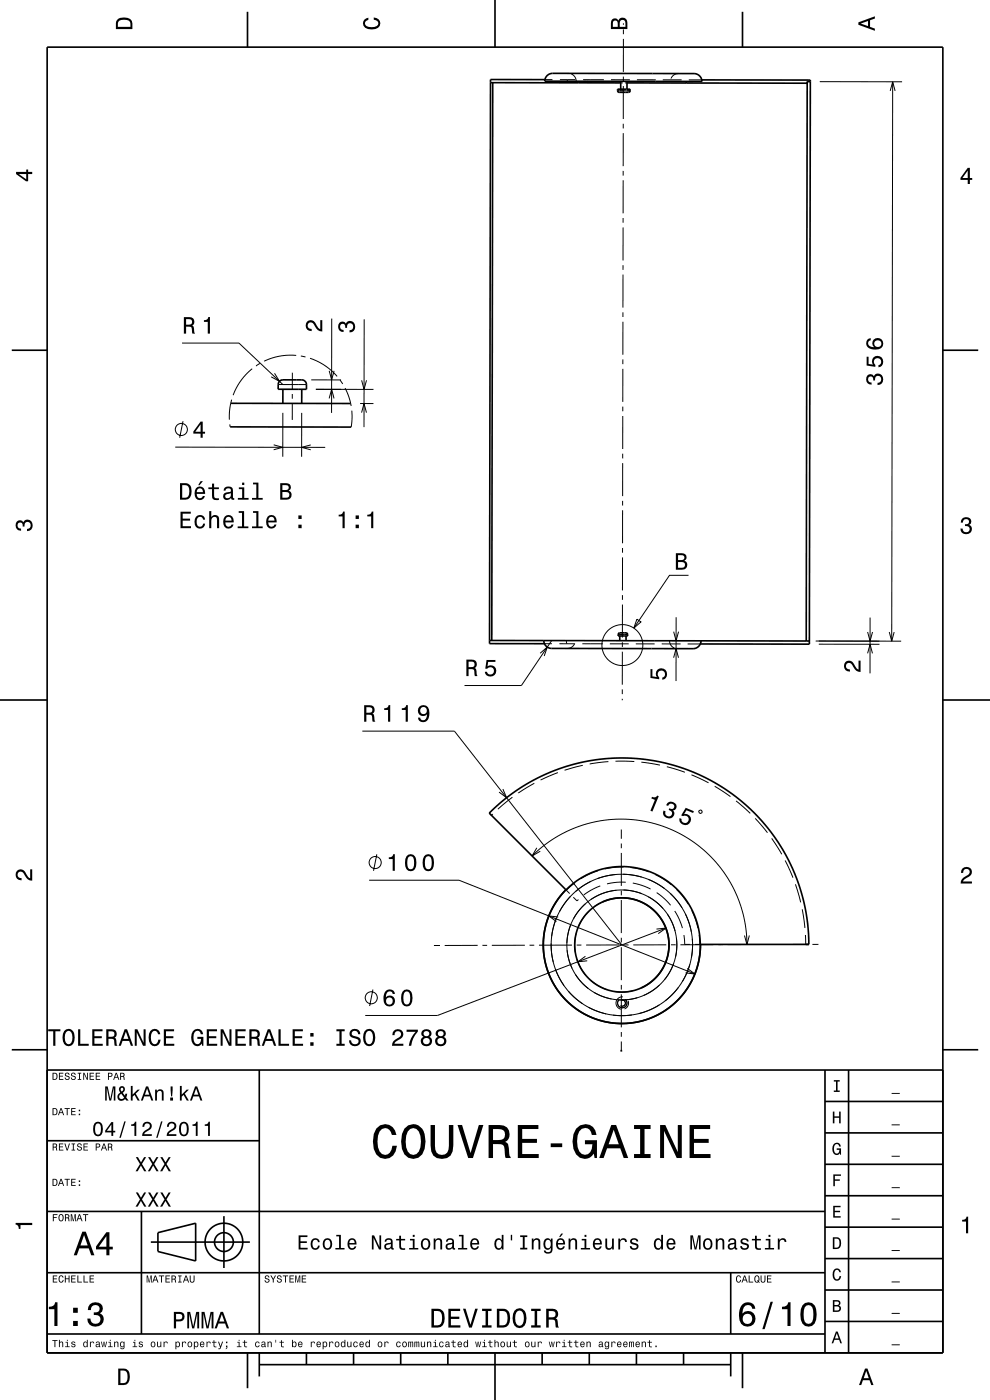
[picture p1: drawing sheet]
<svg xmlns="http://www.w3.org/2000/svg" width="210mm" height="297mm" viewBox="0 0 210 297" stroke-linecap="round" stroke-linejoin="round" font-family="sans-serif">
<g fill="none" stroke="#000" stroke-width=".21">
<path d="M115.6 16.9h1.6M118.8 16.9h1.6M120.4 16.9l-.1 .3M120.4 16.9h1.6M120.6 15.6h.1M121.2 15.7a1.67 1.67 0 0 1 1 1.5M123.7 16.9h4.4M129.6 16.9h4M131 19.3h2.7M131.7 17.6h.4M131.8 19.3h.6M132.2 18.3v7"/>
<path d="M132.2 16.3v1M132.2 8.3v7M132.2 6.3v1M132.2 5v.3M132.6 17.6h.4M135.1 16.9h4M140.6 16.9h4M142.2 17.2v.1M143.9 15.6a1.66 1.66 0 0 0-1.6 1.1M146.1 16.9h2.8v.4M173.9 17.3l17.5 .1M188.8 19.3l.6-2 .5 2"/>
<path d="M189.4 17.3l-.2 118.7M132.2 38.3v7M132.2 36.3v1M132.2 28.3v7M132.2 26.3v1M132.2 58.3l-.1 7M132.2 56.3v1M132.2 48.3v7M132.2 46.3v1M38.6 72.8h12.1l9.3 8.8M53.5 78.2l-1.3 1.2-1.1 1.4-.9 1.4-.7 1.6M55.1 77.1l-.8 .5"/>
<path d="M58.2 79.2l1.1 1.7-1.8-1M62 79.1v3.5M62.8 75.4h-1.7l-1.8 .2-1.7 .4-1.6 .6M63.8 75.5l1 .2M65.8 76l1.6 .7 1.5 .8 1.4 1.1 1.2 1.2M69.8 78.7l.5 1.9 .6-1.9M70.4 67.6l-.1 20M77.3 67.7l-.1 22.9M132.1 78.3v7M132.1 76.3v1M132.1 68.3v7M132.1 66.3v1"/>
<path d="M37.2 94.9h31.8M38.8 89.4l-.7 3.5M48.7 90l.1 .6M49.1 84.8l-.4 2v2.2M58.1 94.4l1.9 .5-1.9 .5M59 81.6h6M60 87.6v9.3M62 85.6v3.5M62 83.6v1M64 87.6v9.3M65.9 94.4l-1.9 .5 1.9 .5M66 80.6h6.3"/>
<path d="M67 82.6h12.2M69.8 84.5l.5-1.9 .6 1.9M72.1 80.6l.6 .9M73.2 82.3l.8 1.9 .5 1.9M74.6 87.1l.1 1.8-.2 1.7M76.4 85.6h2.8M76.7 87.5l.5-1.9 .5 1.9M76.7 80.7l.5 1.9 .5-1.9M132.1 98.3v7M132.1 96.3v1M132.1 88.3v7M132.1 86.3v1"/>
<path d="M132.1 118.3l-.1 7M132.1 116.3v1M132.1 108.3v7M132.1 106.3v1M114.6 138.6l1.5-1.3-.7 1.9M115.5 136.6h1.6M117 135.9l-6.4 9.5h-12.1M118.6 136.6h1.6M120.1 135.9l.1 .7M120.2 136.6h1.7M121.9 136.5a1.67 1.67 0 0 1-1.5 1.1M122 135.9v.1"/>
<path d="M123.5 136.6h4.4M129.4 136.6h4M131.3 134.6h-.2h2M131.5 134.6h.7M132 138.3v7M132 136.3v1M132 128.3v7M132 126.3v1M134.9 136.6h4M135.1 131.4l.9 .5-1.6 1.4zM140.4 136.6h4M142 135.9a1.65 1.65 0 0 0 1.1 1.6"/>
<path d="M142.9 139.5l.5-1.9 .5 1.9M142.9 134l.5 1.9 .5-1.9M143.4 130.9v13.6M143.6 137.6h.1M146 122.1h-4l-7.6 11.2M148.7 135.9l-.2 .7h-2.6M173 136h18.2M173.7 136.7h12.9M184 138.6l.6-1.9 .5 1.9M184 134.1l.6 1.9 .5-1.9M184.6 131l-.1 11.8M188.6 134.1l.6 1.9 .5-1.9"/>
<path d="M76.9 155.1h19.5l35.5 45.4M132 148.3v.3M132 146.3v1M103.8 172.5l.1 .2M104.5 172.7l-.2 .3-.2-.2M106.7 167.4l.8 1.8-1.6-1.2M108.7 169.1l-3.1 2.6M113.3 166.2l-3.4 2.1M113.9 179.9l-1 1.7 1.7-1M118.3 163.9l-3.6 1.6M123.6 162.4l-3.8 1M129.1 161.6l-4 .5"/>
<path d="M130.6 161.5l4 .1M131.8 176v1.9M131.8 178.9v1M136 161.7l4 .6M141.5 162.7l3.8 1.1M146.7 164.4l3.6 1.7M148.3 172l.5-.1 .1 .5-.6 .1zM151.6 166.8l3.3 2.2M156.1 169.9l3 2.6M160.2 173.6l2.6 3.1M163.7 177.9l2.1 3.3M78.3 186.7h19.1l50 19.9"/>
<path d="M79.9 181.2l-.7 3.5M112.9 181.6l3.3-2.8 3.2-2 3.6-1.6 3.6-.9 3.8-.5 4 .1 3.9 .7 3.5 1.2 3.2 1.5 3.5 2.4 2.9 2.7 2.5 3.2 2 3.4 1.3 3.5 1 4.2 .2 3.7M118 194.8l-.6 1.9-.4 2M118.4 194.5l-2-.2 1.6 1.2M120.1 188.8l.7 .8M121 190.2l-1.3 1.5-1 1.7M121.1 196.2a11.8 11.8 0 0 0-.9 3.9M121.6 190.3l.8 .8 .3-.3M122 187.3l-1.9 1.6M122.2 198a10 10 0 0 0-.2 4M124.2 191.7a11.7 11.7 0 0 0-2.5 3.1M124.9 193.3a10.1 10.1 0 0 0-2.2 3.3"/>
<path d="M125.4 187l-1.8 .9-1.5 1.3M126.8 184.7l-1.8 .8-1.8 .9M127.1 189.8l-1.7 1M127.3 187.9l-1.6 .7-1.9 1.3M127.8 191.4l-1.7 1M130.7 185.5l-2 .3-1.9 .6M130.8 188.9l-1.8 .3-1.9 .6M131.8 180.9v7M131.8 188.9v1M131.8 190.9v7M131.8 198.9v1M132.2 185.5l2 .1 1.9 .5"/>
<path d="M132.3 183.9l-2 .1-2 .3M132.3 188.8a11.7 11.7 0 0 1 3.9 .8M132.7 187.2h-2l-1.9 .3M133.8 184l1.9 .4 1.9 .6M134.2 187.3l2 .5 1.8 .8M137.5 190.2a11.7 11.7 0 0 1 3.1 2.5M137.5 186.6l1.8 .8 1.7 1.1M139 185.5l1.8 1 1.6 1.2M139.3 197.1l1.9-.2-1.6 1.2M139.3 189.4l1.6 1.2 1.3 1.4M141.2 196.9l-48.4 18.5h-15.3M141.5 193.9h.1a11.7 11.7 0 0 1 1.6 3.6"/>
<path d="M142.1 189.5l1.4 1.4 1.2 1.7M143.1 193.3l1 1.7 .7 1.9M143.5 199a11.7 11.7 0 0 1-.2 4M143.5 188.7l1.3 1.5 1.2 1.6M145.1 198.4l.1 1.9h1.1M145.4 193.9l.7 1.8 .5 2M146.7 193.1l.8 1.9 .5 1.9M146.9 199.2v2l-.2 1.9M148.3 198.4l.1 1.9M159 198.5l-.6 1.9-.5-1.9M166.5 182.5l1.7 3.7M168.7 187.6l1.1 3.8"/>
<path d="M170.2 192.9l.5 4M170.9 198.3v2M79.1 209.9l-.7 3.5M93.3 200.6h-1.3M101.3 200.6h-7M102.3 200.6h1M111.3 200.5h-7M113.3 200.5h-1M116.9 200.2l.1 1.9 .4 2M117.8 205.5l.8 1.9 1 1.7M120.3 201.6a11.8 11.8 0 0 0 1.1 3.8M120.6 210.3l1.4 1.4 1.5 1.2"/>
<path d="M121.3 200.5h-7M122.1 206.7a11.7 11.7 0 0 0 2.7 3M122.4 203.5a9.9 9.9 0 0 0 1.9 3.4M123.3 200.5h-1M124.2 202.9l-1.6 1.1 2-.2M124.8 213.7l1.8 .8 2 .6M125.3 208a10.1 10.1 0 0 0 3.5 2M126 210.5a11.8 11.8 0 0 0 3.7 1.4M131.3 200.5h-7M131.8 200.9v7M131.8 208.9v1M131.8 210.9v7"/>
<path d="M131.8 218.9v1M131.8 212.2a.66 .66 0 0 1 .9 .7 .66 .66 0 0 1-1.1 .4M132.1 211.5a1.33 1.33 0 0 0-1.4 1.1 1.33 1.33 0 0 0 1 1.5M132.7 212a1 1 0 0 1 0 1.5 1 1 0 0 1-1.4 0 1 1 0 0 1 0-1.4M133.2 212.3a1.33 1.33 0 0 1-.7 1.7M133.3 200.5h-1M134 215.3l-2 .2-2-.2M134.2 210.2a10 10 0 0 1-4 .1M135.2 211.7a11.7 11.7 0 0 1-4 .4M136 209.6l-.3 .1M138.1 214.1l-2.6 .9M139.9 213.2l-1.8 .9"/>
<path d="M139.9 209a11.4 11.4 0 0 1-3.3 2.2M141.3 200.4l-7 .1M142.9 204.4a11.6 11.6 0 0 1-2 3.5M143.3 200.4h-1M143.9 209.5l-1.3 1.5-1.5 1.3M145.8 205.4l1.6 1.2-2-.2M146.3 204.6l-.6 1.9-1 1.8M147.4 200.3h1.1M151.3 200.4h-7M153.3 200.4h-1M161.3 200.4h-7M163.3 200.4h-1"/>
<path d="M171.3 200.3l-7 .1M173.6 200.3h-1.3M131.8 220.9v2"/>
<circle cx="38.5" cy="91.1" r="1.28"/>
<circle cx="132" cy="136.8" r="4.3"/>
<circle cx="79.6" cy="183" r="1.28"/>
<circle cx="78.8" cy="211.7" r="1.28"/>
<circle cx="131.9" cy="200.5" r="11.7"/>
<circle cx="131.9" cy="200.5" r="15"/>
</g>
<g fill="none" stroke="#000" stroke-width=".35">
<path d="M10 10h190v277h-190zM52.5 2.5v7.5M104 17.5l27.7 .1M104 17.5l-.2 118.4M104.5 17.5l-.2 118.4M105 0v10M115.6 16.9h-11.6v.6M116.1 16l.4-.3 .7-.1h30a1.67 1.67 0 0 1 1.7 1.7l-33.3-.1 .1-.6zM122.7 17.2v.4M131 18.9h2.7v.4l-.4 .3h-2l-.2-.1zM131.7 17.3v1.6M133 17.3v1.6"/>
<path d="M145.6 17.3v.3M148.9 16.9l23 .1v.3M157.5 2.5v7.5M171.2 17.3v.4l-38.2-.1M171.2 17.3l-.2 118.7M171.2 17.3h.7M171.9 17.3l-.2 118.7M2.5 74.3h7.5M200 74.3h7.5M48.8 90.6h25.7M48.9 85.6h25.5M59.3 80.8l.7-.2h4l.7 .3a1.86 1.86 0 0 1 .3 1.7h-6v-1.1z"/>
<path d="M60 82.6v3M64 82.6v3M103.8 135.9h11.6M103.8 135.9v.6l11.7 .1M115.4 135.9a1.66 1.66 0 0 0 1.6 1.7h30a1.67 1.67 0 0 0 1.7-1.7M115.4 135.9h33.3M131.2 134.3h1.6l.3 .1v.5h-2zM131.5 134.9v1M132.8 134.9v1M148.7 135.9l22.3 .1M171 136h.7M171.7 136v.7l-23.2-.1"/>
<path d="M0 148.5h10M200 148.5h10M120 188.8l-1.4 1.7-1.1 1.6-1 2.1-.7 1.8-.4 2-.2 2 .1 2 .3 2 .5 1.9 .9 2.1 2.1 3.1 1.3 1.5 1.8 1.4 1.4 .9 2.1 1 3.6 1 2 .2h2.2l2-.4 1.9-.5 2.1-.9 1.7-1 1.6-1.2 1.4-1.4 1.4-1.8 1.1-1.7 .8-1.8 .6-1.9 .3-2 .2-2.2M120.1 188.8l1.4-1.3 1.9-1.3 1.7-.9 2.1-.8 2-.4 2.2-.3 2.3 .1 1.9 .4 2.7 .8 2.4 1.2 2.2 1.7 1.9 2 1.7 2.4 1.1 2.6 .7 2.6 .2 2.7h23.1M120.1 188.8l-16.3-16.3 3.7-3.3 4.1-2.8 4.2-2.2 5.2-1.9 5.1-1.1 5-.4 4.7 .2 5 .8 3.3 .9 3.1 1.2 2.7 1.2 3.1 1.7 2.8 2 2.6 2.1 2.3 2.3 2.1 2.4 2.1 2.8 1.7 2.8 1.5 3.1 1.2 2.8 1 3.4 .7 3.1 .4 3.3 .2 3.4M127.8 191.4a10 10 0 0 1 13.2 4.9 10 10 0 0 1-5 13.3M170.9 200.3v.1M171.6 200.3l-.7 .1M2.5 222.7h7.5M10 227h190M55 227v56M175 233.7h25"/>
<path d="M175 227v60M180 227v60M200 222.7h7.5M10 257h165M10 242h45M30 257v26M47.5 258v11M175 253.7h25M175 247h25M175 240.3h25M10 270h165M32 263.5h21"/>
<path d="M33.5 261.5l8-2v8l-8-2zM155 270v13M175 273.7h25M175 267h25M175 260.3h25M10 283h165M52.5 287v7.5M55 289.5h100M55 287v5M65 287v2.5M75 287v2.5M85 287v2.5"/>
<path d="M95 287v2.5M105 287v10M115 287v2.5M125 287v2.5M135 287v2.5M145 287v2.5M155 287v5M157.5 287v7.5M175 280.3h25"/>
<circle cx="131.9" cy="200.5" r="10"/>
<circle cx="47.5" cy="263.5" r="2"/>
<circle cx="47.5" cy="263.5" r="4"/>
</g>
<g fill="#000">
<path d="M25 4a2.2 2.2 0 0 0-.4 2.2h3.5v-1.2a1.42 1.42 0 0 0-1.8-1.3zM25.3 4.4a2.13 2.13 0 0 1 2.3 .3l.1 1h-2.7l.1-1z" fill-rule="evenodd"/>
<path d="M77.3 4.2l.8-.4v.4a.7 .7 0 0 0-.7 .5 .7 .7 0 0 0 .4 .8 1.7 1.7 0 0 0 2.5-.5 .9 .9 0 0 0-1-.8v-.5a1.24 1.24 0 0 1 1.4 1.1 1.24 1.24 0 0 1-1.1 1.4 2.22 2.22 0 0 1-2.5-.7l-.1-.5z" fill-rule="evenodd"/>
<path d="M129.8 4.2l-.2 .7v1.3h3.5v-1.4a.98 .98 0 0 0-.8-1 .98 .98 0 0 0-1.1 .6 .83 .83 0 0 0-1.4-.2zM130.1 4.5a.54 .54 0 0 1 .7-.1 .54 .54 0 0 1 .2 .6v.7h-1zM131.6 4.4a.62 .62 0 0 1 .7-.1 .62 .62 0 0 1 .4 .6v.8h-1.2z" fill-rule="evenodd"/>
<path d="M182.1 4.7v.6l3.5 1.2v-.4l-1-.4v-1.4l1-.4v-.4zM182.6 5l1.5-.5v1z" fill-rule="evenodd"/>
<path d="M3.4 36.5v.4l2.1 1.6h.5v-1.6h.8v-.4h-.8v-.5h-.4v.5zM4 36.9h1.6v1.1z" fill-rule="evenodd"/>
<path d="M205.3 35.6l-1.6 2.1v.5h1.6v.8h.4v-.8h.5v-.4h-.5v-2.2zM205.3 36.2v1.6h-1.1z" fill-rule="evenodd"/>
<path d="M39 67.3v3.5h.5v-1.5a.85 .85 0 0 1 1.2 .5l.1 1h.5l-.2-1.5-.3-.2a.97 .97 0 0 0 .4-1.2 .97 .97 0 0 0-1-.6zM39.5 67.7a1.09 1.09 0 0 1 1.2 .3 .6 .6 0 0 1-.1 .7 .6 .6 0 0 1-.6 .2h-.5z" fill-rule="evenodd"/>
<path d="M43.3 67.9a.77 .77 0 0 0 .9-.6h.3v3.5h-.4v-2.5h-.8z" fill-rule="evenodd"/>
<path d="M65.1 68.2a1.22 1.22 0 0 1 2 .8l.4 .5 .4 .3v-1.9h.5v2.4a1.79 1.79 0 0 1-1.8-1.4 .71 .71 0 0 0-.8-.5 .71 .71 0 0 0-.5 .9 .71 .71 0 0 0 .8 .5v.4a1.18 1.18 0 0 1-1.2-.6 1.18 1.18 0 0 1 .2-1.4z" fill-rule="evenodd"/>
<path d="M72 68.5a.86 .86 0 0 1 1.4 .2 1.06 1.06 0 0 1 1.3-.6 1.06 1.06 0 0 1 .6 1.2 1.1 1.1 0 0 1-1.2 1.2v-.4a.71 .71 0 0 0 .8-1 .71 .71 0 0 0-1.2-.1l-.1 .6h-.4a.61 .61 0 0 0-.3-.8 .61 .61 0 0 0-.8 .2 .61 .61 0 0 0 .2 .8l.6 .2v.4a1.15 1.15 0 0 1-1.1-.6 1.15 1.15 0 0 1 .2-1.3z" fill-rule="evenodd"/>
<path d="M42.5 89.4l-1.5 2.1v.5h1.5v.9h.5v-.9h.5v-.4h-.5v-2.2zM42.5 90v1.6h-1.1z" fill-rule="evenodd"/>
<path d="M184 79.7a1.17 1.17 0 0 0-.2 1.2 1.17 1.17 0 0 0 1.1 .7v-.4a.62 .62 0 0 1-.8-.4 .62 .62 0 0 1 .3-.8 .62 .62 0 0 1 .8 .2v.5h.4a.72 .72 0 0 1 .5-.9 .72 .72 0 0 1 .9 .5 .72 .72 0 0 1-.5 .9h-.4v.5a1.18 1.18 0 0 0 1.2-1.5 1.18 1.18 0 0 0-1.8-.6l-.1 .2a.86 .86 0 0 0-1.4-.1zM183.8 75.7v1.8l1.9 .3v-.4a.79 .79 0 0 1-.2-1.1 .79 .79 0 0 1 1.2-.1 .79 .79 0 0 1-.1 1.2l-.3 .1v.4a1.21 1.21 0 0 0 1.1-1.5 1.21 1.21 0 0 0-1.6-.8 1.21 1.21 0 0 0-.6 1.8l-1-.2v-1.5zM184 72a1.33 1.33 0 0 0-.1 1.5 1.33 1.33 0 0 0 1.4 .6 1.62 1.62 0 0 0 2.1-1.2 1.15 1.15 0 0 0-1.6-1.1 1.15 1.15 0 0 0-.4 1.9 1.02 1.02 0 0 1-1.3-.9 .58 .58 0 0 1 .6-.6v-.5zM185.5 72.9a.75 .75 0 0 1 1.5 0 .75 .75 0 0 1-1.5 0z" fill-rule="evenodd"/>
<path d="M3.6 110.6a.86 .86 0 0 1 1.4 .2 1.06 1.06 0 0 1 1.2-.5 1.06 1.06 0 0 1 .7 1.2 1.1 1.1 0 0 1-1.2 1.2v-.5a.71 .71 0 0 0 .8-1 .71 .71 0 0 0-1.3-.1v.6h-.4a.61 .61 0 0 0-.3-.8 .61 .61 0 0 0-.8 .3 .61 .61 0 0 0 .2 .8l.6 .1v.5a1.15 1.15 0 0 1-1.2-.7 1.15 1.15 0 0 1 .3-1.3z" fill-rule="evenodd"/>
<path d="M38.3 108.6v3.5h2.2v-.5h-1.7v-1.2h1.5v-.4h-1.5v-1h1.7v-.4zM41.6 109.6a1.53 1.53 0 0 0 .8 2.5 1.06 1.06 0 0 0 1.1-1h-.4a.67 .67 0 0 1-.6 .7 .67 .67 0 0 1-.7-.6 1.11 1.11 0 0 1 .6-1.6 .6 .6 0 0 1 .7 .6h.4a1.09 1.09 0 0 0-.8-.9 1.09 1.09 0 0 0-1.1 .3zM44.4 108.4v3.7h.4v-1.6a.63 .63 0 0 1 .4-.8 .63 .63 0 0 1 .8 .4v2h.5v-1.8a.88 .88 0 0 0-.6-1 .88 .88 0 0 0-1.1 .4v-1.3zM47.6 109.6a1.54 1.54 0 0 0 .8 2.5 1.06 1.06 0 0 0 1.1-.8h-.4l-.2 .3-.4 .1a.76 .76 0 0 1-.7-.9h1.8a1.17 1.17 0 0 0-.5-1.3 1.17 1.17 0 0 0-1.5 .1zM48 109.8a.66 .66 0 0 1 .8-.1 .66 .66 0 0 1 .3 .8h-1.3zM50.6 108.4v.4h.7v2.9h-.9v.4h2.3v-.4h-.9v-3.3zM53.7 108.4v.4h.7v2.9h-.9v.4h2.2v-.4h-.9v-3.3zM56.8 109.6a1.54 1.54 0 0 0 .8 2.5 1.06 1.06 0 0 0 1-.8h-.4l-.2 .3-.4 .1a.76 .76 0 0 1-.7-.9h1.8a1.17 1.17 0 0 0-.5-1.3 1.17 1.17 0 0 0-1.4 .1zM57.1 109.8a.66 .66 0 0 1 .8-.1 .66 .66 0 0 1 .3 .8h-1.3zM63.3 111.3v.8h.7v-.8zM63.3 109.3v.8h.7v-.8z" fill-rule="evenodd"/>
<path d="M38.2 102.5v3.5h1.1a1.42 1.42 0 0 0 1.3-1.7 1.39 1.39 0 0 0-1.3-1.8zM38.7 102.9l1 .1a1.89 1.89 0 0 1 0 2.5l-1 .1zM42.5 102.1l-.5 .8h.3l.7-.8zM41.6 103.6a1.54 1.54 0 0 0 .8 2.5 1.06 1.06 0 0 0 1.1-.9h-.5l-.2 .4-.4 .1a.76 .76 0 0 1-.7-.9h1.8a1.17 1.17 0 0 0-.5-1.4 1.17 1.17 0 0 0-1.4 .2zM41.9 103.8a.66 .66 0 0 1 .8-.1 .66 .66 0 0 1 .3 .7h-1.3zM45 102.6v.8h-.8v.4h.8v1.8a1.05 1.05 0 0 0 1.4 .5v-.4a.68 .68 0 0 1-1-.4v-1.5h1v-.4h-1v-.8zM47.7 103.4l-.3 .7h.4a.55 .55 0 0 1 .7-.5 .55 .55 0 0 1 .4 .7l-.2 .1a1 1 0 0 0-1.1 .2 1 1 0 0 0-.2 1 .93 .93 0 0 0 1.6 .1l.1 .3h.6v-.3l-.3-.1v-1.6a1.01 1.01 0 0 0-.7-.8 1.01 1.01 0 0 0-1 .2zM47.9 105l1.1-.4a.77 .77 0 0 1-.2 .9 .77 .77 0 0 1-.9 .1zM50.7 103.4v.4h.7v1.8h-.9v.4h2.2v-.4h-.9v-2.2zM51.4 102.4v.5h.4v-.5zM53.7 102.4v.4h.7v2.8h-.9v.4h2.2v-.4h-.9v-3.2zM59.4 102.5v3.5h1.4a.98 .98 0 0 0 1-.7 .98 .98 0 0 0-.6-1.2 .86 .86 0 0 0 .5-1 .86 .86 0 0 0-1-.6zM59.9 102.9h.7a.53 .53 0 0 1 .6 .6 .53 .53 0 0 1-.6 .5h-.7zM59.9 104.4h.8a.61 .61 0 0 1 .7 .6 .61 .61 0 0 1-.7 .6h-.8z" fill-rule="evenodd"/>
<path d="M71.8 109.2v.4h.9v2.5h.4v-3.6h-.3a.77 .77 0 0 1-1 .7zM75.4 111.3v.8h.7v-.8zM75.4 109.3v.8h.7v-.8zM77.9 109.2v.4h.8v2.5h.5v-3.6h-.4a.78 .78 0 0 1-.9 .7z" fill-rule="evenodd"/>
<path d="M143.4 117.4v3.5h1.3a.98 .98 0 0 0 1.1-.8 .98 .98 0 0 0-.6-1.1 .86 .86 0 0 0 .4-1.1 .86 .86 0 0 0-1-.5zM143.8 117.8h.8a.53 .53 0 0 1 .6 .5 .53 .53 0 0 1-.7 .5h-.7zM143.8 119.2h.8a.61 .61 0 0 1 .7 .6 .61 .61 0 0 1-.7 .6h-.8z" fill-rule="evenodd"/>
<path d="M204.1 110a1.08 1.08 0 0 1 1.4-.2 1.08 1.08 0 0 1 .4 1.3l-.3 .3a1.06 1.06 0 0 1 .5 1.2 1.06 1.06 0 0 1-1.2 .7 1.1 1.1 0 0 1-1.2-1.2h.5a.71 .71 0 0 0 1 .8 .71 .71 0 0 0 .1-1.3h-.6v-.4a.61 .61 0 0 0 .8-.3 .61 .61 0 0 0-.2-.8 .61 .61 0 0 0-.9 .2l-.1 .6h-.5z" fill-rule="evenodd"/>
<path d="M77.2 149.6v3.5h.5v-1.5a.85 .85 0 0 1 1.2 .6l.2 .9h.5l-.3-1.5-.3-.2a.97 .97 0 0 0 .4-1.1 .97 .97 0 0 0-1-.7zM77.7 150a1.09 1.09 0 0 1 1.2 .3 .6 .6 0 0 1 0 .7 .6 .6 0 0 1-.6 .2h-.6z" fill-rule="evenodd"/>
<path d="M81.5 150.3v.3h.8v2.5h.5v-3.5h-.4a.77 .77 0 0 1-.9 .7zM85.2 150.3v.3h.8v2.5h.5v-3.5h-.3a.77 .77 0 0 1-1 .7zM89 149.9a1.15 1.15 0 0 0-.1 1.7 1.15 1.15 0 0 0 1.7-.1 1.03 1.03 0 0 1-.8 1.3 .56 .56 0 0 1-.7-.6h-.4a1.18 1.18 0 0 0 1.2 1 1.18 1.18 0 0 0 1.1-1.1 1.77 1.77 0 0 0-1.2-2.5zM89.1 150.7a.75 .75 0 0 1 1.5 0 .75 .75 0 0 1-1.5 0z" fill-rule="evenodd"/>
<path d="M98.9 139.9v3.5h.5v-1.4a.85 .85 0 0 1 1.2 .5l.1 .9h.6l-.3-1.5-.3-.2a.97 .97 0 0 0 .4-1.1 .97 .97 0 0 0-1-.7zM99.4 140.4a1.08 1.08 0 0 1 1.2 .3 .6 .6 0 0 1 0 .6 .6 .6 0 0 1-.7 .2h-.5z" fill-rule="evenodd"/>
<path d="M103.2 140h1.9v.4h-1.5l-.2 1a1.21 1.21 0 0 1 1.8 .5 1.21 1.21 0 0 1-.9 1.7 1.21 1.21 0 0 1-1.5-1.1h.5a.8 .8 0 0 0 1.2 .4 .8 .8 0 0 0 .1-1.3 .8 .8 0 0 0-1.3 .3h-.4z" fill-rule="evenodd"/>
<path d="M138 142h.4v1.5l.9 .1a1.21 1.21 0 0 1 .6-1.7 1.21 1.21 0 0 1 1.6 .8 1.21 1.21 0 0 1-1 1.5v-.5a.8 .8 0 0 0 .4-1.2 .8 .8 0 0 0-1.3 0 .8 .8 0 0 0 .2 1.2v.4l-1.8-.3z" fill-rule="evenodd"/>
<path d="M179.3 140.5a1.22 1.22 0 0 1 2 .7l.4 .6 .4 .2v-1.9h.5l-.1 2.5a1.79 1.79 0 0 1-1.7-1.5 .71 .71 0 0 0-.8-.5 .71 .71 0 0 0-.6 .9 .71 .71 0 0 0 .9 .5v.5a1.18 1.18 0 0 1-1.2-.7 1.18 1.18 0 0 1 .2-1.3z" fill-rule="evenodd"/>
<path d="M138.3 169l-.1 .4 .7 .3-.9 2.3 .4 .2 1.3-3.3-.3-.1a.77 .77 0 0 1-1.1 .2zM141.6 170.4l-.3 .4 .4 .2a.62 .62 0 0 1 .6-.6 .62 .62 0 0 1 .7 .6 .62 .62 0 0 1-.6 .6l-.4-.1-.2 .3a.72 .72 0 0 1 .7 .8 .72 .72 0 0 1-.8 .7 .72 .72 0 0 1-.6-.8l.1-.4-.5-.2a1.18 1.18 0 0 0 1 1.7 1.18 1.18 0 0 0 1.2-1.4l-.1-.3a.91 .91 0 0 0 .7-.9 .91 .91 0 0 0-.7-.8l-.5-.1zM145.5 171.4l-1 1.6 .4 .1a.79 .79 0 0 1 1.1 .3 .79 .79 0 0 1-.4 1.1 .79 .79 0 0 1-1-.5v-.3l-.5-.1a1.21 1.21 0 0 0 1 1.5 1.21 1.21 0 0 0 1.4-1.2 1.21 1.21 0 0 0-1.4-1.2l.5-.8 1.4 .6 .2-.4z" fill-rule="evenodd"/>
<path d="M3.6 184.7a1.22 1.22 0 0 1 2 .8l.4 .5 .4 .3v-1.9h.4v2.4a1.8 1.8 0 0 1-1.7-1.4 .71 .71 0 0 0-.9-.5 .71 .71 0 0 0-.5 .9 .71 .71 0 0 0 .9 .5v.4a1.19 1.19 0 0 1-1.2-.6 1.19 1.19 0 0 1 .2-1.4z" fill-rule="evenodd"/>
<path d="M82.5 181.9v.3h.8v2.5h.5v-3.5h-.4a.78 .78 0 0 1-.9 .7zM86.2 181.7a2.67 2.67 0 0 0 .4 3 1.14 1.14 0 0 0 1.7-.9 2.31 2.31 0 0 0-.7-2.5l-.5-.1-.5 .1zM86.8 181.7h.7a2.38 2.38 0 0 1 0 2.6h-.7a2.37 2.37 0 0 1 0-2.6zM90 181.7a2.67 2.67 0 0 0 .3 3 1.14 1.14 0 0 0 1.7-.9 2.31 2.31 0 0 0-.6-2.5l-.5-.1-.6 .1zM90.5 181.7h.7a2.38 2.38 0 0 1 0 2.6h-.7a2.37 2.37 0 0 1 0-2.6z" fill-rule="evenodd"/>
<path d="M204.2 184.2a1.18 1.18 0 0 1 1.9 .3 1.18 1.18 0 0 1-1 1.7l-.5 .4-.3 .4h1.9v.4h-2.4a1.81 1.81 0 0 1 1.4-1.7 .71 .71 0 0 0 .5-.9 .71 .71 0 0 0-.9-.5 .71 .71 0 0 0-.5 .9h-.5z" fill-rule="evenodd"/>
<path d="M81.9 210.2a2.39 2.39 0 0 0 .2 3.2 1.16 1.16 0 0 0 1.5-.3 1.16 1.16 0 0 0-.2-1.6 1.16 1.16 0 0 0-1.6 .1 1.02 1.02 0 0 1 .9-1.3 .58 .58 0 0 1 .6 .6h.5a1.12 1.12 0 0 0-.8-1 1.12 1.12 0 0 0-1.1 .3zM81.8 212.4a.75 .75 0 0 1 1.5 0 .75 .75 0 0 1-1.5 0zM85.4 210.4a2.67 2.67 0 0 0 .4 3 1.14 1.14 0 0 0 1.6-.9 2.31 2.31 0 0 0-.6-2.5l-.5-.1-.5 .1zM86 210.4h.6a2.37 2.37 0 0 1 0 2.6h-.6a2.37 2.37 0 0 1 0-2.6z" fill-rule="evenodd"/>
<path d="M10.2 218.4v.4h1.1v3.1h.5v-3.1h1v-.4zM13.6 218.7a2.52 2.52 0 0 0 .4 3.1 1.21 1.21 0 0 0 1.8-.9 1.94 1.94 0 0 0-1-2.6l-.8 .1zM14.2 218.8l.4-.1a1.7 1.7 0 0 1 .3 2.7l-.3 .1a1.13 1.13 0 0 1-.9-1.4l.1-.6zM16.6 218.4v3.5h2.2v-.5h-1.8v-3zM19.6 218.4v3.5h2.2v-.5h-1.8v-1.2h1.6v-.4h-1.6v-1h1.7v-.4zM22.5 218.4v3.5h.5v-1.5a.85 .85 0 0 1 1.2 .5l.1 1h.6l-.3-1.5-.3-.3a.97 .97 0 0 0 .4-1.1 .97 .97 0 0 0-1-.6zM23 218.8a1.07 1.07 0 0 1 1.2 .3 .6 .6 0 0 1 0 .6 .6 .6 0 0 1-.7 .2h-.5zM26.4 218.4l-1.2 3.5h.4l.4-1.1h1.4l.4 1.1h.4l-1.2-3.5zM26.7 218.9l.5 1.5h-1zM28.6 218.4v3.5h.4v-2.9l1.3 2.9h.6v-3.5h-.4v2.8l-1.4-2.8zM31.9 218.7a2.51 2.51 0 0 0 .4 3.1 1.26 1.26 0 0 0 1.8-1.2h-.5a.82 .82 0 0 1-1.1 .8 2.08 2.08 0 0 1 0-2.6 .71 .71 0 0 1 1 .6h.5a1.19 1.19 0 0 0-.8-1.1 1.19 1.19 0 0 0-1.3 .4zM34.7 218.4v3.5h2.3v-.5h-1.8v-1.2h1.6v-.4h-1.6v-1h1.7v-.4zM40.9 218.8a2.43 2.43 0 0 0 .4 3 1.12 1.12 0 0 0 1.5-.4l.1 .5h.2v-1.9h-1.2v.4h.8a.85 .85 0 0 1-1.2 1 2.04 2.04 0 0 1 0-2.6 .71 .71 0 0 1 1.1 .6h.5a1.2 1.2 0 0 0-.9-1.1 1.2 1.2 0 0 0-1.3 .5zM43.9 218.4v3.5h2.2v-.5h-1.8v-1.2h1.6v-.4h-1.6v-1h1.7v-.4zM46.8 218.4v3.5h.4v-2.9l1.4 2.9h.5v-3.5h-.4v2.8l-1.4-2.8zM49.9 218.4v3.5h2.2v-.5h-1.7v-1.2h1.6v-.4h-1.6v-1h1.7v-.4zM52.9 218.4v3.5h.5v-1.5a.85 .85 0 0 1 1.2 .5l.1 1h.5l-.2-1.5-.3-.3a.97 .97 0 0 0 .4-1.1 .97 .97 0 0 0-1-.6zM53.4 218.8a1.07 1.07 0 0 1 1.2 .3 .6 .6 0 0 1-.1 .6 .6 .6 0 0 1-.6 .2h-.5zM56.8 218.4l-1.3 3.5h.5l.4-1.1h1.4l.3 1.1h.5l-1.3-3.5zM57.1 218.9l.5 1.5h-1.1zM59.1 218.4v3.5h2.2v-.5h-1.8v-3zM62.1 218.4v3.5h2.2v-.5h-1.8v-1.2h1.6v-.4h-1.6v-1h1.8v-.4zM65.8 221.1v.8h.7v-.8zM65.8 219.1v.8h.7v-.8zM71.4 218.4v.4h.6v2.6h-.6v.5h1.7v-.5h-.6v-2.6h.6v-.4zM74.4 218.6a.96 .96 0 0 0-.2 1 .96 .96 0 0 0 .9 .6 .77 .77 0 0 1 .9 1 .83 .83 0 0 1-.9 .3 .83 .83 0 0 1-.6-.8h-.5a1.21 1.21 0 0 0 1.5 1.3 1.21 1.21 0 0 0 .7-1.8l-.8-.3a.71 .71 0 0 1-.8-.7 .7 .7 0 0 1 .8-.5 .7 .7 0 0 1 .6 .7h.4a1.16 1.16 0 0 0-.7-1.1 1.16 1.16 0 0 0-1.3 .3zM77.4 218.7a2.53 2.53 0 0 0 .4 3.1 1.21 1.21 0 0 0 1.7-.9 1.93 1.93 0 0 0-.9-2.6l-.8 .1zM78 218.8l.3-.1a1.7 1.7 0 0 1 .3 2.7l-.3 .1a1.69 1.69 0 0 1-.3-2.7zM83.6 218.7l-.3 .3-.1 .6h.5a.7 .7 0 0 1 .5-.8 .7 .7 0 0 1 .9 .5 .7 .7 0 0 1-.5 .8 1.8 1.8 0 0 0-1.4 1.8h2.4v-.5h-1.9a2.2 2.2 0 0 1 1.4-1.1 1.13 1.13 0 0 0 .1-1.7 1.13 1.13 0 0 0-1.6 .1zM86.2 218.4v.5h2a5.2 5.2 0 0 0-1.5 3h.5a5.3 5.3 0 0 1 1.4-3.1v-.4zM89.7 218.6a.84 .84 0 0 0 .1 1.4 1.11 1.11 0 0 0-.4 1.5 1.11 1.11 0 0 0 1.6 .4 1.03 1.03 0 0 0 .7-.9 1.03 1.03 0 0 0-.6-1 .89 .89 0 0 0 .4-1.1 .89 .89 0 0 0-1-.6zM89.7 220.9a.75 .75 0 0 1 1.5 0 .75 .75 0 0 1-1.5 0zM89.8 219.3a.6 .6 0 0 1 1.2 0 .6 .6 0 0 1-1.2 0zM92.7 218.6a.83 .83 0 0 0 .2 1.4 1.11 1.11 0 0 0-.5 1.5 1.11 1.11 0 0 0 1.6 .4 1.03 1.03 0 0 0 .7-.9 1.03 1.03 0 0 0-.6-1 .89 .89 0 0 0 .4-1.1 .89 .89 0 0 0-1-.6zM92.8 220.9a.71 .71 0 0 1 1.4 0 .71 .71 0 0 1-1.4 0zM92.9 219.3a.6 .6 0 0 1 1.2 0 .6 .6 0 0 1-1.2 0z" fill-rule="evenodd"/>
<path d="M11.1 235.1v1.5h.5a.77 .77 0 0 0 .6-.8 .77 .77 0 0 0-.6-.7zM11.3 235.3a.58 .58 0 0 1 .7 .5 .58 .58 0 0 1-.7 .6zM12.8 235.1l-.5 1.5h.2l.2-.5h.6l.1 .5h.2l-.5-1.5zM13 235.3l.2 .7h-.5zM13.7 235.1v.2h.5v1.3h.2v-1.3h.4v-.2zM15.1 235.1v1.5h1v-.2h-.8v-.5h.7v-.2h-.7v-.4h.7v-.2zM16.7 236.3v.3h.3v-.3zM16.7 235.4v.3h.3v-.3z" fill-rule="evenodd"/>
<path d="M11.1 227.6v1.5h.5a.77 .77 0 0 0 .6-.8 .77 .77 0 0 0-.6-.7zM11.3 227.8a.58 .58 0 0 1 .7 .5 .58 .58 0 0 1-.7 .6zM12.5 227.6v1.5h.9v-.2h-.7v-.5h.7v-.2h-.7v-.4h.7v-.2zM13.9 227.7a.53 .53 0 0 0 0 .6 .53 .53 0 0 0 .6 .2 .32 .32 0 0 1-.2 .5 .32 .32 0 0 1-.4-.4h-.2a.5 .5 0 0 0 .7 .5 .5 .5 0 0 0 .1-.8l-.3-.1a.28 .28 0 0 1-.2-.4 .28 .28 0 0 1 .4-.1 .28 .28 0 0 1 .2 .3h.1a.51 .51 0 0 0-.3-.4 .51 .51 0 0 0-.5 .1zM15.2 227.7a.53 .53 0 0 0 0 .6 .53 .53 0 0 0 .6 .2 .32 .32 0 0 1-.2 .5 .32 .32 0 0 1-.4-.4h-.2a.5 .5 0 0 0 .7 .5 .5 .5 0 0 0 .1-.8l-.3-.1a.29 .29 0 0 1-.2-.4 .29 .29 0 0 1 .4-.1 .29 .29 0 0 1 .2 .3h.2a.51 .51 0 0 0-.4-.4 .51 .51 0 0 0-.5 .1zM16.5 227.6v.2h.3v1.1h-.3v.2h.7v-.2h-.2v-1.1h.2v-.2zM17.7 227.6v1.5h.1v-1.2l.6 1.2h.2v-1.5h-.1v1.2l-.6-1.2zM19 227.6v1.5h1v-.2h-.8v-.5h.7v-.2h-.7v-.4h.7v-.2zM20.3 227.6v1.5h1v-.2h-.8v-.5h.7v-.2h-.7v-.4h.7v-.2zM22.9 227.6v1.5h.2v-.7a.48 .48 0 0 0 .7-.2 .48 .48 0 0 0-.4-.6zM23.1 227.8h.3a.26 .26 0 0 1 .3 .2 .26 .26 0 0 1-.3 .3h-.3zM24.6 227.6l-.6 1.5h.2l.2-.5h.6l.1 .5h.2l-.5-1.5zM24.7 227.8l.2 .7h-.5zM25.5 227.6v1.5h.2v-.7a.45 .45 0 0 1 .5 .2 .45 .45 0 0 1 .1 .5l.2-.1-.3-.7a.42 .42 0 0 0 .2-.4 .42 .42 0 0 0-.4-.3zM25.7 227.8h.2a.26 .26 0 0 1 .3 .2 .26 .26 0 0 1-.3 .3h-.2z" fill-rule="evenodd"/>
<path d="M20 238.4a2.29 2.29 0 0 0 .3 2.6 .98 .98 0 0 0 1.5-.8 1.97 1.97 0 0 0-.6-2.1h-.9zM20.5 238.4h.6a2.02 2.02 0 0 1 0 2.2h-.6a2.02 2.02 0 0 1 0-2.2zM23.6 238l-1.3 1.9v.3h1.3v.8h.4v-.8h.4v-.3h-.4v-1.9zM23.6 238.5v1.4h-.9zM26.4 237.9l-1.1 3.5h.3l1.1-3.5zM27.8 238.5v.3h.7v2.2h.4v-3h-.3a.66 .66 0 0 1-.8 .5zM30.5 238.2l-.3 .8h.4a.6 .6 0 0 1 .4-.7 .6 .6 0 0 1 .8 .5 .6 .6 0 0 1-.4 .7l-.3 .1a1.4 1.4 0 0 0-1 1.4h2.1v-.4h-1.6l.7-.7a1 1 0 0 0 .8-1.4 1 1 0 0 0-1.6-.3zM34.2 237.9l-1.1 3.5h.3l1.1-3.5zM35.7 238.2l-.3 .8h.4a.6 .6 0 0 1 .5-.7 .6 .6 0 0 1 .7 .5 .6 .6 0 0 1-.4 .7l-.3 .1a1.4 1.4 0 0 0-1 1.4h2.1v-.4h-1.6l.7-.7a1 1 0 0 0 .8-1.4 1 1 0 0 0-1.6-.3zM38.2 238.4a2.29 2.29 0 0 0 .4 2.6 .97 .97 0 0 0 1.4-.8 1.98 1.98 0 0 0-.5-2.1h-.9zM38.7 238.4h.6a2.04 2.04 0 0 1 0 2.2h-.6a2.02 2.02 0 0 1 0-2.2zM40.8 238.5v.3h.7v2.2h.4v-3h-.3a.66 .66 0 0 1-.8 .5zM43.4 238.5v.3h.7v2.2h.4v-3h-.3a.66 .66 0 0 1-.8 .5z" fill-rule="evenodd"/>
<path d="M22.3 230.5v3h.3v-2.7l.6 2.7h.4l.5-2.7v2.7h.4v-3h-.6l-.5 2.6-.6-2.6zM25.4 230.6a.86 .86 0 0 0 .1 1.2 .91 .91 0 0 0-.4 1.4 .91 .91 0 0 0 1.4-.1l.3 .4h.5l-.5-.7 .2-.8h-.4l-.1 .5-.5-.7a.71 .71 0 0 0 .5-1 .71 .71 0 0 0-1.1-.2zM25.4 232.3l.3-.3 .6 .9a.58 .58 0 0 1-.5 .3 .58 .58 0 0 1-.5-.4zM25.7 230.8l.2-.1 .3 .4-.4 .5-.2-.5zM27.8 230.4v3.1h.3v-.8l.4-.4 .7 1.2h.4l-.8-1.5 .9-.8h-.5l-1.1 1v-1.8zM31 230.5l-1.1 3h.4l.3-.9h1.2l.3 .9h.4l-1.1-3zM31.2 230.9l.5 1.3h-1zM32.9 231.2v2.3h.4v-1.4a.54 .54 0 0 1 .3-.6 .54 .54 0 0 1 .7 .3v1.7h.4v-1.5a.76 .76 0 0 0-.5-.9 .76 .76 0 0 0-.9 .4v-.3zM36.2 230.5l.1 2.1h.2l.1-2.1zM36.1 232.8v.7h.6v-.7zM38.2 230.4v3.1h.3v-.8l.4-.4 .7 1.2h.5l-.9-1.5 .9-.8h-.5l-1.1 1v-1.8zM41.4 230.5l-1.1 3h.4l.3-.9h1.2l.3 .9h.4l-1.1-3zM41.6 230.9l.5 1.3h-1z" fill-rule="evenodd"/>
<path d="M131.6 222.7h.4v.4h-.4z" fill-rule="evenodd"/>
<path d="M176.7 235.8h.3v1h1v-1h.3v2.5h-.3v-1.2h-1v1.2h-.3z" fill-rule="evenodd"/>
<path d="M176.9 229.1h1.2v.3h-.4v1.9h.4v.3h-1.2v-.3h.4v-1.9h-.4z" fill-rule="evenodd"/>
<path d="M189.1 238.5h1.8v.2h-1.8z" fill-rule="evenodd"/>
<path d="M189.1 231.9h1.8v.2h-1.8z" fill-rule="evenodd"/>
<path d="M3.3 259.4h3.5v.5h-2.5v.8h-.3a.77 .77 0 0 0-.7-.9z" fill-rule="evenodd"/>
<path d="M11.2 242.6v1.5h.2v-.7a.45 .45 0 0 1 .5 .2 .45 .45 0 0 1 0 .5l.3-.1-.3-.7a.42 .42 0 0 0 .2-.4 .42 .42 0 0 0-.4-.3zM11.4 242.8h.2a.26 .26 0 0 1 .3 .2 .26 .26 0 0 1-.3 .3h-.2zM12.5 242.6v1.5h.9v-.2h-.7v-.5h.7v-.2h-.7v-.4h.7v-.2zM13.7 242.6l.4 1.5h.3l.4-1.5h-.2l-.3 1.3-.4-1.3zM15.2 242.6v.2h.3v1.1h-.3v.2h.7v-.2h-.2v-1.1h.2v-.2zM16.5 242.7a.53 .53 0 0 0 0 .6 .53 .53 0 0 0 .6 .2 .32 .32 0 0 1-.2 .5 .32 .32 0 0 1-.4-.4h-.2a.5 .5 0 0 0 .7 .5 .5 .5 0 0 0 .1-.8l-.3-.1a.27 .27 0 0 1-.1-.5 .27 .27 0 0 1 .4 .2l.3 .1a.51 .51 0 0 0-.4-.4 .51 .51 0 0 0-.5 .1zM17.7 242.6v1.5h1v-.2h-.8v-.5h.7v-.2h-.7v-.4h.7v-.2zM20.3 242.6v1.5h.2v-.7a.48 .48 0 0 0 .7-.2 .48 .48 0 0 0-.4-.6zM20.5 242.8h.3a.26 .26 0 0 1 .3 .2 .26 .26 0 0 1-.3 .3h-.3zM21.9 242.6l-.5 1.5h.2l.2-.5h.6l.1 .5h.2l-.5-1.5zM22.1 242.8l.2 .7h-.5zM22.9 242.6v1.5h.2v-.7a.45 .45 0 0 1 .5 .2 .45 .45 0 0 1 .1 .5l.2-.1-.3-.7a.42 .42 0 0 0 .2-.4 .42 .42 0 0 0-.4-.3zM23.1 242.8h.2a.26 .26 0 0 1 .3 .2 .26 .26 0 0 1-.3 .3h-.2z" fill-rule="evenodd"/>
<path d="M11.2 257.6v1.5h.2v-.7h.6v-.2h-.6v-.4h.8v-.2zM12.5 257.7l-.1 .3a.66 .66 0 0 0 .1 .9 .66 .66 0 0 0 .9 0 .77 .77 0 0 0 .1-.9 .77 .77 0 0 0-.8-.4zM12.8 257.8a.58 .58 0 0 1 .5 .5 .58 .58 0 0 1-.5 .6l-.2-.6zM13.8 257.6v1.5h.2v-.7a.46 .46 0 0 1 .5 .2 .46 .46 0 0 1 0 .5l.3-.1-.3-.7a.42 .42 0 0 0 .2-.4 .42 .42 0 0 0-.4-.3zM14 257.8h.2a.26 .26 0 0 1 .3 .2 .26 .26 0 0 1-.3 .3h-.2zM15 257.6v1.5h.2v-1.4l.3 1.4h.1l.3-1.4v1.4h.2v-1.5h-.3l-.2 1.3-.3-1.3zM16.7 257.6l-.5 1.5h.2l.2-.5h.6l.1 .5h.2l-.5-1.5zM16.9 257.8l.2 .7h-.5zM17.6 257.6v.2h.5v1.3h.2v-1.3h.4v-.2z" fill-rule="evenodd"/>
<path d="M11.1 250.1v1.5h.5a.77 .77 0 0 0 .6-.8 .77 .77 0 0 0-.6-.7zM11.3 250.3a.58 .58 0 0 1 .7 .5 .58 .58 0 0 1-.7 .6zM12.8 250.1l-.5 1.5h.2l.2-.5h.6l.1 .5h.2l-.5-1.5zM13 250.3l.2 .7h-.5zM13.7 250.1v.2h.5v1.3h.2v-1.3h.4v-.2zM15.1 250.1v1.5h1v-.2h-.8v-.5h.7v-.2h-.7v-.4h.7v-.2zM16.7 251.3v.3h.3v-.3zM16.7 250.4v.3h.3v-.3z" fill-rule="evenodd"/>
<path d="M28.8 245.5l.9 1.4-.9 1.6h.4l.7-1.2 .7 1.2h.5l-1-1.6 .9-1.4h-.4l-.7 1.1-.6-1.1zM31.4 245.5l.9 1.4-.9 1.6h.4l.7-1.2 .7 1.2h.5l-1-1.6 .9-1.4h-.4l-.7 1.1-.6-1.1zM34 245.5l.9 1.4-.9 1.6h.4l.7-1.2 .7 1.2h.5l-1-1.6 .9-1.4h-.4l-.7 1.1-.6-1.1z" fill-rule="evenodd"/>
<path d="M28.8 253l.9 1.4-.9 1.6h.4l.7-1.2 .7 1.2h.5l-1-1.6 .9-1.4h-.4l-.7 1.1-.6-1.1zM31.4 253l.9 1.4-.9 1.6h.4l.7-1.2 .7 1.2h.5l-1-1.6 .9-1.4h-.4l-.7 1.1-.6-1.1zM34 253l.9 1.4-.9 1.6h.4l.7-1.2 .7 1.2h.5l-1-1.6 .9-1.4h-.4l-.7 1.1-.6-1.1z" fill-rule="evenodd"/>
<path d="M79.8 239.4a5.6 5.6 0 0 0 0 5.5 2.34 2.34 0 0 0 4.1-.6l.3-1.2h-1a1.64 1.64 0 0 1-2.2 1.7 4 4 0 0 1-.5-4.8 1.4 1.4 0 0 1 1.6-.6 1.4 1.4 0 0 1 1 1.4h1a2.38 2.38 0 0 0-1.7-2.2 2.38 2.38 0 0 0-2.6 .8zM85.8 239.4a5.7 5.7 0 0 0 0 5.5 2.39 2.39 0 0 0 2.5 .9 2.39 2.39 0 0 0 1.8-2.1 5.4 5.4 0 0 0-.5-4.3 2.34 2.34 0 0 0-3.8 0zM87 239.5l.7-.2 .6 .2a4.1 4.1 0 0 1 .5 4.8 1.32 1.32 0 0 1-1.1 .7 1.32 1.32 0 0 1-1.2-.7 5.3 5.3 0 0 1 0-4.3zM91.3 238.7v4.3a2.45 2.45 0 0 0 2.4 2.9 2.45 2.45 0 0 0 2.5-2.9v-4.3h-1v4.4a1.54 1.54 0 0 1-1.5 1.9 1.54 1.54 0 0 1-1.4-1.9v-4.4zM97.1 238.7l2.2 7h1l2.2-7h-.9l-1.8 5.9-1.8-5.9zM103.6 238.7v7h1v-3l2.1 .2a4.4 4.4 0 0 1 .4 2.4l.2 .4h1a3 3 0 0 1-.4-2.2l-.1-.8-.6-.5a1.94 1.94 0 0 0 .8-2.2 1.94 1.94 0 0 0-2-1.3zM104.6 239.5h1.1a1.19 1.19 0 0 1 1.4 1.2 1.19 1.19 0 0 1-1.4 1.2h-1.1zM109.8 238.7v7h4.5v-.9h-3.5v-2.3h3.1v-.9h-3.1v-2.1h3.4v-.8zM116.8 242.6v.8h2.5v-.8zM122.2 239.5a5.3 5.3 0 0 0 0 5.4 2.21 2.21 0 0 0 3.8-.2l.1 1h.5v-3.8h-2.5v.8h1.6a1.72 1.72 0 0 1-2.3 2.1 4 4 0 0 1-.5-4.8 1.42 1.42 0 0 1 1.6-.7 1.42 1.42 0 0 1 1 1.5h1a2.39 2.39 0 0 0-1.7-2.3 2.39 2.39 0 0 0-2.6 1zM129.7 238.7l-2.6 7h.9l.8-2.1h2.8l.7 2.1h1l-2.6-7zM130.2 239.7l1.1 3h-2.2zM134.5 238.7v.8h1.3v5.3h-1.3v.9h3.5v-.9h-1.3v-5.3h1.3v-.8zM140 238.7v7h.9v-5.8l2.6 5.8h1.1v-7h-.8v5.7l-2.7-5.7zM146.3 238.7v7h4.4v-.9h-3.5v-2.3h3.1v-.9h-3.1v-2.1h3.4v-.8z" fill-rule="evenodd"/>
<path d="M176.7 255.8h1.6v.3h-1.2v.8h1.1v.3h-1.1v.8h1.2v.3h-1.6z" fill-rule="evenodd"/>
<path d="M176.8 249.1h1.6v.3h-1.3v.8h1v.3h-1v1.1h-.3z" fill-rule="evenodd"/>
<path d="M176.8 242.8a.85 .85 0 0 1 1-.4 .85 .85 0 0 1 .6 .8h-.4v-.2a.49 .49 0 0 0-.5-.3 .49 .49 0 0 0-.4 .3 1.21 1.21 0 0 0 .4 1.7 .66 .66 0 0 0 .6-.8h-.6v-.3h.9v1.4h-.2v-.4l-.3 .3a.85 .85 0 0 1-1.3-.6v-1.1z" fill-rule="evenodd"/>
<path d="M189.1 258.5h1.8v.2h-1.8z" fill-rule="evenodd"/>
<path d="M189.1 251.9h1.8v.2h-1.8z" fill-rule="evenodd"/>
<path d="M189.1 245.2h1.8v.2h-1.8z" fill-rule="evenodd"/>
<path d="M11.2 270.6v1.5h.9v-.2h-.7v-.5h.7v-.2h-.7v-.4h.7v-.2zM12.6 270.7l-.1 .3a.67 .67 0 0 0 0 .8 .67 .67 0 0 0 .8 .2l.2-.5h-.2l-.2 .4a.6 .6 0 0 1-.5-.6 .6 .6 0 0 1 .5-.6l.2 .3h.2l-.2-.3a.5 .5 0 0 0-.7 0zM13.8 270.6v1.5h.2v-.7h.6v.7h.2v-1.5h-.2v.6h-.6v-.6zM15.1 270.6v1.5h1v-.2h-.8v-.5h.7v-.2h-.7v-.4h.7v-.2zM16.4 270.6v1.5h1v-.2h-.8v-1.3zM17.7 270.6v1.5h1v-.2h-.8v-1.3zM19 270.6v1.5h1v-.2h-.8v-.5h.7v-.2h-.7v-.4h.7v-.2z" fill-rule="evenodd"/>
<path d="M17.5 261.3l-1.9 5h.7l.5-1.5h2l.5 1.5h.7l-1.8-5zM17.8 262l.8 2.2h-1.5zM22.6 261.4l-2.2 3v.7h2.2v1.2h.6v-1.2h.7v-.6h-.7v-3.1zM22.6 262.2v2.3h-1.6z" fill-rule="evenodd"/>
<path d="M31.1 270.6v1.5h.2v-1.4l.3 1.4h.1l.3-1.4v1.4h.2v-1.5h-.3l-.2 1.3-.3-1.3zM32.8 270.6l-.5 1.5h.2l.1-.5h.6l.2 .5h.2l-.5-1.5zM33 270.8l.2 .7h-.5zM33.7 270.6v.2h.5v1.3h.2v-1.3h.4v-.2zM35.1 270.6v1.5h1v-.2h-.8v-.5h.7v-.2h-.7v-.4h.7v-.2zM36.4 270.6v1.5h.2v-.7a.45 .45 0 0 1 .5 .2 .45 .45 0 0 1 0 .5l.3-.1-.3-.7a.42 .42 0 0 0 .2-.4 .42 .42 0 0 0-.4-.3zM36.6 270.8h.2a.26 .26 0 0 1 .3 .2 .26 .26 0 0 1-.3 .3h-.2zM37.8 270.6v.2h.3v1.1h-.3v.2h.7v-.2h-.2v-1.1h.2v-.2zM39.3 270.6l-.5 1.5h.2l.2-.5h.6l.1 .5h.2l-.5-1.5zM39.5 270.8l.2 .7h-.5zM40.2 270.6v.9a.52 .52 0 0 0 .6 .6 .52 .52 0 0 0 .5-.6v-.9h-.2v.9a.33 .33 0 0 1-.3 .4 .33 .33 0 0 1-.4-.4v-.9z" fill-rule="evenodd"/>
<path d="M56.3 270.7a.53 .53 0 0 0 0 .6 .53 .53 0 0 0 .6 .2 .32 .32 0 0 1-.2 .5 .32 .32 0 0 1-.4-.4h-.2a.5 .5 0 0 0 .7 .5 .5 .5 0 0 0 .1-.8l-.3-.1a.29 .29 0 0 1-.2-.4 .29 .29 0 0 1 .4-.1 .29 .29 0 0 1 .2 .3h.1a.51 .51 0 0 0-.3-.4 .51 .51 0 0 0-.5 .1zM57.3 270.6l.6 .9v.6h.2v-.6l.5-.9h-.3l-.3 .7-.4-.7zM58.9 270.7a.53 .53 0 0 0 0 .6 .53 .53 0 0 0 .6 .2 .32 .32 0 0 1-.2 .5 .32 .32 0 0 1-.4-.4h-.2a.5 .5 0 0 0 .7 .5 .5 .5 0 0 0 .1-.8l-.3-.1a.29 .29 0 0 1-.2-.4 .29 .29 0 0 1 .4-.1 .29 .29 0 0 1 .2 .3h.1a.51 .51 0 0 0-.3-.4 .51 .51 0 0 0-.5 .1zM60 270.6v.2h.5v1.3h.2v-1.3h.4v-.2zM61.4 270.6v1.5h1v-.2h-.8v-.5h.7v-.2h-.7v-.4h.7v-.2zM62.6 270.6v1.5h.2v-1.4l.3 1.4h.1l.3-1.4v1.4h.2v-1.5h-.3l-.2 1.3-.3-1.3zM64 270.6v1.5h1v-.2h-.8v-.5h.7v-.2h-.7v-.4h.7v-.2z" fill-rule="evenodd"/>
<path d="M63.3 262.1v3h1.9v-.4h-1.5v-1h1.4v-.4h-1.4v-.9h1.5v-.3zM66.2 263a1.31 1.31 0 0 0 .7 2.2 .91 .91 0 0 0 .9-1h-.3a.57 .57 0 0 1-.6 .6 .57 .57 0 0 1-.6-.5 .81 .81 0 0 1 0-.9 .81 .81 0 0 1 .8-.4l.3 .5h.4a.94 .94 0 0 0-.6-.8 .94 .94 0 0 0-1 .3zM68.7 263a1.24 1.24 0 0 0-.2 1.5 1.24 1.24 0 0 0 1.4 .6 1.24 1.24 0 0 0 .6-1.6 1.24 1.24 0 0 0-1.5-.7zM69 263.2a.58 .58 0 0 1 .6-.2 .58 .58 0 0 1 .4 .5 .8 .8 0 0 1 .1 .9 .8 .8 0 0 1-.9 .4 1.17 1.17 0 0 1-.2-1.6zM71.3 262v.3h.6v2.5h-.8v.3h2v-.3h-.8v-2.8zM74 263a1.33 1.33 0 0 0 .7 2.2 .91 .91 0 0 0 .9-.8h-.4l-.2 .3-.3 .1a.65 .65 0 0 1-.6-.8h1.5a1 1 0 0 0-.4-1.2 1 1 0 0 0-1.2 .2zM74.3 263.2a.57 .57 0 0 1 .6-.1 .57 .57 0 0 1 .3 .6h-1.1zM78.9 262.1v3h.3v-2.5l1.2 2.5h.5v-3h-.4v2.4l-1.1-2.4zM81.8 262.9l-.2 .5h.3a.47 .47 0 0 1 .6-.4 .47 .47 0 0 1 .3 .6l-.1 .1a.84 .84 0 0 0-1 .2 .84 .84 0 0 0 0 1.1 .9 .9 0 0 0 1.3-.2v.2l.5 .1v-.3l-.2-.1v-.1v-1.2a.87 .87 0 0 0-1.5-.5zM82 264.2l.9-.3a.66 .66 0 0 1-.2 .7 .66 .66 0 0 1-.7 .1zM84.7 262.1v.7h-.7v.4h.7v1.5a.9 .9 0 0 0 1.2 .4v-.3a.58 .58 0 0 1-.8-.3v-1.3h.8v-.4h-.8v-.7zM87 262.8v.4h.6v1.6h-.8v.3h1.9v-.3h-.8v-2zM87.6 262v.4h.4v-.4zM89.5 263a1.24 1.24 0 0 0-.1 1.5 1.24 1.24 0 0 0 1.3 .6 1.24 1.24 0 0 0 .6-1.6 1.24 1.24 0 0 0-1.4-.7zM89.8 263.2a.58 .58 0 0 1 .6-.2 .58 .58 0 0 1 .5 .5 .8 .8 0 0 1 0 .9 .8 .8 0 0 1-.9 .4 1.16 1.16 0 0 1-.2-1.6zM92 262.7v2.4h.4v-1.4a.54 .54 0 0 1 .3-.6 .54 .54 0 0 1 .7 .3v1.7h.4v-1.6a.76 .76 0 0 0-.5-.8 .76 .76 0 0 0-.9 .4v-.4zM94.8 262.9l-.2 .5h.4a.47 .47 0 0 1 .5-.4 .47 .47 0 0 1 .3 .6l-.1 .1a.84 .84 0 0 0-1 .2 .84 .84 0 0 0 0 1.1 .9 .9 0 0 0 1.3-.2l.1 .2 .4 .1v-.3l-.2-.1v-1.3a.88 .88 0 0 0-1.5-.5zM95 264.2l.9-.3a.66 .66 0 0 1-.1 .7 .66 .66 0 0 1-.8 .1zM97.3 262v.3h.6v2.5h-.7v.3h1.9v-.3h-.8v-2.8zM100 263a1.33 1.33 0 0 0 .7 2.2 .91 .91 0 0 0 .9-.8h-.4l-.2 .3-.3 .1a.65 .65 0 0 1-.6-.8h1.5a1 1 0 0 0-.4-1.2 1 1 0 0 0-1.2 .2zM100.3 263.2a.57 .57 0 0 1 .7-.1 .57 .57 0 0 1 .3 .6h-1.2zM105.1 263a1.35 1.35 0 0 0 .7 2.2l.3-.2 .3-.3v.4h.4v-3.1h-.4v1.1a.77 .77 0 0 0-1.3-.1zM105.4 263.2a.53 .53 0 0 1 .6-.2 .53 .53 0 0 1 .4 .5 .96 .96 0 0 1-.6 1.3 1.02 1.02 0 0 1-.4-1.6zM108.4 262v1.1h.2v-1.1zM110.3 262.1v.3h.6v2.3h-.6v.4h1.5v-.4h-.5v-2.3h.5v-.3zM112.8 262.7v2.4h.4v-1.4a.54 .54 0 0 1 .3-.6 .54 .54 0 0 1 .7 .3v1.7h.4v-1.6a.76 .76 0 0 0-.5-.8 .76 .76 0 0 0-.9 .4v-.4zM115.5 263a1.35 1.35 0 0 0 .7 2.2l.3-.2 .4-.3a.63 .63 0 0 1-.3 .9 .63 .63 0 0 1-.9-.3h-.3a.94 .94 0 0 0 1 .7 .94 .94 0 0 0 .8-1v-2.3h-.3v.4l-.3-.3a.77 .77 0 0 0-1.1 .2zM115.8 263.2a.54 .54 0 0 1 .6-.2 .54 .54 0 0 1 .4 .5 .95 .95 0 0 1-.6 1.3 1.03 1.03 0 0 1-.4-1.6zM119 261.7l-.4 .7h.3l.6-.7zM118.2 263a1.32 1.32 0 0 0 .7 2.2 .91 .91 0 0 0 .9-.8h-.4l-.1 .3-.4 .1a.65 .65 0 0 1-.6-.8h1.6a1 1 0 0 0-.5-1.2 1 1 0 0 0-1.2 .2zM118.5 263.2a.56 .56 0 0 1 .7-.1 .56 .56 0 0 1 .3 .6h-1.2zM120.6 262.7v2.4h.4v-1.4a.54 .54 0 0 1 .3-.6 .54 .54 0 0 1 .7 .3v1.7h.4v-1.6a.76 .76 0 0 0-.5-.8 .76 .76 0 0 0-.9 .4v-.4zM123.4 262.8v.4h.6v1.6h-.8v.3h2v-.3h-.8v-2zM124 262v.4h.4v-.4zM126 263a1.32 1.32 0 0 0 .7 2.2 .91 .91 0 0 0 .9-.8h-.3l-.2 .3-.4 .1a.65 .65 0 0 1-.6-.8h1.6a1 1 0 0 0-.4-1.2 1 1 0 0 0-1.3 .2zM126.3 263.2a.56 .56 0 0 1 .7-.1 .56 .56 0 0 1 .3 .6h-1.2zM128.4 262.7v1.6a.76 .76 0 0 0 .5 .8 .76 .76 0 0 0 .9-.4v.4h.4v-2.4h-.4v1.4a.55 .55 0 0 1-.3 .7 .55 .55 0 0 1-.7-.3v-1.8zM131.2 262.7v2.4h.3v-1.4a.57 .57 0 0 1 .4-.6 .57 .57 0 0 1 .7 .2v.2h.4a.77 .77 0 0 0-.6-.8 .77 .77 0 0 0-.9 .4v-.4zM133.9 262.9a.65 .65 0 0 0-.2 .7 .65 .65 0 0 0 .6 .4l.7 .2a.52 .52 0 0 1-.5 .7 .52 .52 0 0 1-.5-.5h-.4a.88 .88 0 0 0 1.1 .8 .88 .88 0 0 0 .6-1.3l-1.2-.4a.46 .46 0 0 1 .4-.6 .46 .46 0 0 1 .5 .5h.4a.93 .93 0 0 0-1.5-.5zM138.9 263a1.35 1.35 0 0 0 .7 2.2l.4-.2 .3-.3v.4h.3v-3.1h-.3v1.1a.77 .77 0 0 0-1.4-.1zM139.2 263.2a.53 .53 0 0 1 .6-.2 .53 .53 0 0 1 .4 .5 .96 .96 0 0 1-.5 1.3 1.01 1.01 0 0 1-.5-1.6zM141.6 263a1.32 1.32 0 0 0 .7 2.2 .91 .91 0 0 0 .9-.8h-.3l-.2 .3-.3 .1a.65 .65 0 0 1-.6-.8h1.5a1 1 0 0 0-.4-1.2 1 1 0 0 0-1.3 .2zM141.9 263.2a.57 .57 0 0 1 .7-.1 .57 .57 0 0 1 .3 .6h-1.1zM146.4 262.1v3h.4v-2.8l.5 2.8h.4l.6-2.8v2.8h.3v-3h-.5l-.6 2.6-.5-2.6zM149.4 263a1.24 1.24 0 0 0-.2 1.5 1.24 1.24 0 0 0 1.4 .6 1.24 1.24 0 0 0 .5-1.6 1.24 1.24 0 0 0-1.4-.7zM149.7 263.2a.58 .58 0 0 1 .6-.2 .58 .58 0 0 1 .4 .5 .8 .8 0 0 1 0 .9 .8 .8 0 0 1-.8 .4 1.17 1.17 0 0 1-.2-1.6zM151.8 262.7v2.4h.4v-1.4a.54 .54 0 0 1 .4-.6 .54 .54 0 0 1 .6 .3l.1 1.7h.3v-1.6a.76 .76 0 0 0-.5-.8 .76 .76 0 0 0-.9 .4v-.4zM154.7 262.9l-.2 .5h.3a.47 .47 0 0 1 .6-.4 .47 .47 0 0 1 .3 .6l-.2 .1a.84 .84 0 0 0-.9 .2 .84 .84 0 0 0-.1 1.1 .9 .9 0 0 0 1.3-.2l.1 .2 .5 .1v-.3l-.2-.1v-1.3a.87 .87 0 0 0-1.5-.5zM154.8 264.2l1-.3a.66 .66 0 0 1-.2 .7 .66 .66 0 0 1-.8 .1zM157.3 262.9a.65 .65 0 0 0-.2 .7 .65 .65 0 0 0 .6 .4l.7 .2a.52 .52 0 0 1-.4 .7 .52 .52 0 0 1-.6-.5h-.4a.88 .88 0 0 0 1.1 .8 .88 .88 0 0 0 .6-1.3l-1.2-.4a.46 .46 0 0 1 .4-.6 .46 .46 0 0 1 .5 .5h.4a.93 .93 0 0 0-1.5-.5zM160.2 262.1v.7h-.7v.4h.7v1.5a.9 .9 0 0 0 1.2 .4v-.3l-.8-.1-.1-.4v-1.1h.9v-.4h-.9v-.7zM162.4 262.8v.4h.6v1.6h-.7v.3h1.9v-.3h-.8v-2zM163 262v.4h.4v-.4zM165 262.7v2.4h.4v-1.4a.57 .57 0 0 1 .3-.6 .57 .57 0 0 1 .7 .2v.2h.4a.76 .76 0 0 0-.6-.8 .76 .76 0 0 0-.9 .4v-.4z" fill-rule="evenodd"/>
<path d="M91.5 277.6v4h1.4a1.62 1.62 0 0 0 1.4-2 1.58 1.58 0 0 0-1.4-2zM92.1 278.1l1.1 .1a2.16 2.16 0 0 1 0 2.9l-1.1 .1zM95.1 277.6v4h2.6v-.4h-2.1v-1.4h1.8v-.5h-1.8v-1.2h2v-.5zM98.2 277.6l1.3 4h.6l1.2-4h-.5l-1 3.4-1-3.4zM102.3 277.6v.5h.7v3.1h-.7v.4h2v-.4h-.8v-3.1h.8v-.5zM105.4 277.6v4h1.3a1.62 1.62 0 0 0 1.5-2 1.58 1.58 0 0 0-1.5-2zM105.9 278.1l1.2 .1a2.16 2.16 0 0 1 0 2.9l-1.2 .1zM109.1 278.1a2.89 2.89 0 0 0 .5 3.5 1.38 1.38 0 0 0 2-1.1 2.55 2.55 0 0 0-.8-2.8 1.35 1.35 0 0 0-1.7 .4zM109.8 278.1l.4-.1a1.32 1.32 0 0 1 .9 1.6 1.3 1.3 0 0 1-.9 1.7 1.29 1.29 0 0 1-.9-1.7v-.7zM112.7 277.6v.5h.7v3.1h-.7v.4h2v-.4h-.8v-3.1h.8v-.5zM115.9 277.6v4h.5v-1.6a1.24 1.24 0 0 1 1.3 .2l.2 1.4h.6l-.3-1.7-.3-.2a1.11 1.11 0 0 0 .5-1.3 1.11 1.11 0 0 0-1.2-.8zM116.4 278.1a1.24 1.24 0 0 1 1.4 .4 .69 .69 0 0 1-.1 .7 .69 .69 0 0 1-.7 .3h-.6z" fill-rule="evenodd"/>
<path d="M156.3 270.7l-.1 .3a.67 .67 0 0 0 0 .8 .67 .67 0 0 0 .8 .2l.2-.5h-.2l-.2 .4a.6 .6 0 0 1-.5-.6 .6 .6 0 0 1 .5-.6l.2 .3h.2l-.2-.3a.5 .5 0 0 0-.7 0zM157.8 270.6l-.5 1.5h.2l.2-.5h.5l.2 .5h.2l-.5-1.5zM158 270.8l.2 .7h-.5zM158.8 270.6v1.5h1v-.2h-.8v-1.3zM160.2 270.7l-.2 .3a.67 .67 0 0 0 .1 .8 .67 .67 0 0 0 .8 .2l.2 .2 .1-.2-.2-.1a.76 .76 0 0 0 .1-.9 .76 .76 0 0 0-.8-.4zM160.4 270.8h.3l.2 .3-.1 .6-.1-.1-.1 .1 .2 .2h-.1a.65 .65 0 0 1-.5-.5 .65 .65 0 0 1 .2-.6zM161.3 270.6v.9a.52 .52 0 0 0 .6 .6 .52 .52 0 0 0 .5-.6v-.9h-.2v.9a.33 .33 0 0 1-.3 .4 .33 .33 0 0 1-.4-.4v-.9zM162.7 270.6v1.5h1v-.2h-.8v-.5h.7v-.2h-.7v-.4h.7v-.2z" fill-rule="evenodd"/>
<path d="M157.5 276.7a3.6 3.6 0 0 0-.3 4.1 1.69 1.69 0 0 0 2.2 .5 1.69 1.69 0 0 0 .7-2.2 1.69 1.69 0 0 0-2.1-.8l-.5 .4a1.46 1.46 0 0 1 1.2-1.9 .84 .84 0 0 1 .9 .8h.6a1.6 1.6 0 0 0-1-1.3 1.6 1.6 0 0 0-1.7 .4zM157.4 279.8a1.1 1.1 0 0 1 2.2 0 1.1 1.1 0 0 1-2.2 0zM163.4 276.2l-1.7 5.8h.5l1.7-5.8zM165.9 277.2v.5h1.1v3.6h.7v-5h-.5a1.11 1.11 0 0 1-1.3 .9zM170.2 276.9a4.4 4.4 0 0 0 0 3.9 1.62 1.62 0 0 0 1.7 .6 1.62 1.62 0 0 0 1.2-1.4 3.3 3.3 0 0 0-.9-3.6l-.7-.1-.7 .1zM171 277l.5-.1 .5 .1a3.4 3.4 0 0 1 0 3.7l-.5 .2-.5-.2a3.4 3.4 0 0 1 0-3.7z" fill-rule="evenodd"/>
<path d="M176.7 262.5v2.5h.8a1.37 1.37 0 0 0 .7-2.2 1.56 1.56 0 0 0-1.5-.3zM177 262.8a.98 .98 0 0 1 1.1 .7 .98 .98 0 0 1-.6 1.2h-.5z" fill-rule="evenodd"/>
<path d="M176.7 275.8v2.5h.9a.7 .7 0 0 0 .8-.5 .7 .7 0 0 0-.4-.8 .61 .61 0 0 0 .3-.8 .61 .61 0 0 0-.7-.4zM177 276.1h.5a.38 .38 0 0 1 .5 .4 .38 .38 0 0 1-.5 .3h-.5zM177 277.1h.5a.44 .44 0 0 1 .6 .5 .44 .44 0 0 1-.5 .4h-.6z" fill-rule="evenodd"/>
<path d="M176.9 269.4a.85 .85 0 0 1 .9-.3 .85 .85 0 0 1 .6 .8h-.4v-.2a.47 .47 0 0 0-.4-.3 .47 .47 0 0 0-.5 .2 1.21 1.21 0 0 0 .4 1.8 .64 .64 0 0 0 .6-.7h.3a.89 .89 0 0 1-.7 1 .89 .89 0 0 1-1-.7v-1.2z" fill-rule="evenodd"/>
<path d="M189.1 278.5h1.8v.2h-1.8z" fill-rule="evenodd"/>
<path d="M189.1 271.9h1.8v.2h-1.8z" fill-rule="evenodd"/>
<path d="M189.1 265.2h1.8v.2h-1.8z" fill-rule="evenodd"/>
<path d="M204.1 258.8a.77 .77 0 0 0 .9-.7h.4v3.5h-.5v-2.5h-.8z" fill-rule="evenodd"/>
<path d="M10.4 277.2v.5h1.1v3.6h.7v-5h-.5a1.1 1.1 0 0 1-1.3 .9zM15.5 280.2v1.1h1v-1.1zM15.5 277.4v1.1h1v-1.1zM19.1 276.7l-.4 .5-.1 .7h.7a.91 .91 0 0 1 1-1.1 .91 .91 0 0 1 .6 1.4l-1 .2v.6a1.01 1.01 0 0 1 1.4 .9 1.01 1.01 0 0 1-1.5 .9l-.5-.6-.1-.5h-.7a1.73 1.73 0 0 0 1.9 1.7 1.73 1.73 0 0 0 1.6-2l-.2-.3-.6-.5a1.29 1.29 0 0 0 .5-1.6 1.29 1.29 0 0 0-1.5-.7l-.6 .1z" fill-rule="evenodd"/>
<path d="M11.1 284.3v.2h.4v1.3h.3v-1.3h.4v-.2zM12.5 284.2v1.6h.2v-.7a.27 .27 0 0 1 .2-.3 .27 .27 0 0 1 .3 .3v.7h.2v-.8a.38 .38 0 0 0-.3-.4 .38 .38 0 0 0-.4 .2v-.6zM13.9 284.7v.1h.3v.8h-.4v.2h1v-.2h-.4v-.9zM14.2 284.2v.2h.2v-.2zM15.2 284.7l-.1 .1a.6 .6 0 0 0 .7 .6 .27 .27 0 0 1-.2 .3 .27 .27 0 0 1-.3-.3h-.2a.42 .42 0 0 0 .6 .4 .42 .42 0 0 0 .1-.6l-.4-.2a.23 .23 0 0 1 .1-.3 .23 .23 0 0 1 .3 .2h.2l-.3-.3zM17.8 284.7a.59 .59 0 0 0-.2 .8 .59 .59 0 0 0 .7 .3l.1-.2v.2h.2v-1.6h-.2v.6l-.3-.2zM17.9 284.9l.1-.1a.42 .42 0 0 1 .4 .4 .42 .42 0 0 1-.4 .4l-.1-.2zM19.1 284.6v1.2h.2v-1h.4l.1 .2h.2a.38 .38 0 0 0-.3-.4 .38 .38 0 0 0-.4 .2v-.2zM20.4 284.7l-.1 .3h.2a.24 .24 0 0 1 .3-.3 .24 .24 0 0 1 .1 .4 .44 .44 0 0 0-.5 .1 .44 .44 0 0 0 .1 .6l.5-.2 .3 .2v-.2l-.2-.9zM20.5 285.4a.26 .26 0 0 1 .5 0 .26 .26 0 0 1-.5 0zM21.4 284.6l.3 1.2h.2l.2-1 .1 1h.2l.3-1.2h-.2l-.2 1-.1-1h-.2l-.2 1-.2-1zM23 284.7v.1h.3v.8h-.4v.2h1v-.2h-.4v-.9zM23.3 284.2v.2h.2v-.2zM24.2 284.6v1.2h.2v-.7a.27 .27 0 0 1 .2-.3 .27 .27 0 0 1 .3 .3v.7h.2v-.8a.38 .38 0 0 0-.2-.4 .38 .38 0 0 0-.5 .2v-.2zM25.6 284.7a.59 .59 0 0 0-.2 .8 .59 .59 0 0 0 .7 .3l.1-.2a.31 .31 0 0 1-.1 .4 .31 .31 0 0 1-.4-.1h-.2a.47 .47 0 0 0 .5 .4 .47 .47 0 0 0 .4-.6v-1.1h-.2v.2l-.3-.2zM25.7 284.9l.1-.1a.42 .42 0 0 1 .4 .4 .42 .42 0 0 1-.4 .4l-.1-.2zM28.2 284.7v.1h.3v.8h-.4v.2h1v-.2h-.4v-.9zM28.5 284.2v.2h.2v-.2zM29.5 284.7v.1a.6 .6 0 0 0 .6 .6 .27 .27 0 0 1-.2 .3 .27 .27 0 0 1-.3-.3h-.2a.42 .42 0 0 0 .6 .4 .42 .42 0 0 0 .1-.6l-.4-.2a.23 .23 0 0 1 .1-.3 .23 .23 0 0 1 .3 .2h.2l-.3-.3zM32.1 284.7a.57 .57 0 0 0 0 .9 .57 .57 0 0 0 .8-.1l.1-.3a.51 .51 0 0 0-.3-.6 .51 .51 0 0 0-.6 .1zM32.2 284.9l.1-.1a.42 .42 0 0 1 .5 .4 .42 .42 0 0 1-.5 .4l-.1-.2zM33.3 284.6v.8a.38 .38 0 0 0 .3 .4 .38 .38 0 0 0 .4-.2v.2h.2v-1.2h-.2v.9l-.3 .2-.2-.2v-.9zM34.7 284.6v1.2h.2l.1-1h.3l.1 .2h.2a.38 .38 0 0 0-.3-.4 .38 .38 0 0 0-.4 .2v-.2zM37.2 284.6v1.6h.2v-.6l.1 .1a.54 .54 0 0 0 .7-.5 .54 .54 0 0 0-.7-.5l-.1 .1v-.2zM37.5 284.9l.1-.1a.42 .42 0 0 1 .4 .4 .42 .42 0 0 1-.4 .4l-.2-.2zM38.6 284.6v1.2h.2l.1-1h.3l.1 .2h.2a.38 .38 0 0 0-.3-.4 .38 .38 0 0 0-.4 .2v-.2zM39.9 284.7a.57 .57 0 0 0 0 .9 .57 .57 0 0 0 .8-.1l.1-.3a.51 .51 0 0 0-.3-.6 .51 .51 0 0 0-.6 .1zM40 284.9l.1-.1a.42 .42 0 0 1 .5 .4 .42 .42 0 0 1-.5 .4l-.1-.2zM41.1 284.6v1.6h.2v-.6l.1 .1a.53 .53 0 0 0 .7-.5 .53 .53 0 0 0-.7-.5l-.1 .1v-.2zM41.4 284.9l.1-.1a.42 .42 0 0 1 .4 .4 .42 .42 0 0 1-.4 .4l-.2-.2zM42.5 284.7a.57 .57 0 0 0-.1 .9 .57 .57 0 0 0 .9 0v-.1l-.5 .1-.2-.3 .8-.1a.48 .48 0 0 0-.3-.6 .48 .48 0 0 0-.6 .1zM42.7 284.8h.3l.2 .3h-.6zM43.8 284.6v1.2h.2l.1-1h.3l.1 .2h.2a.38 .38 0 0 0-.3-.4 .38 .38 0 0 0-.4 .2v-.2zM45.3 284.3v.4h-.3v.1h.3l.1 .9 .5 .1v-.1l-.4-.1v-.2v-.6h.4v-.1h-.4v-.4zM46.2 284.6l.5 1.3-.1 .1h-.3v.2h.3l.7-1.6h-.2l-.3 1-.3-1zM47.9 284.6v.3h.3v-.3zM47.9 285.5v.3h.2l-.2 .4 .2-.1 .1-.3v-.3zM50.3 284.7v.1h.3v.8h-.4v.2h1v-.2h-.4v-.9zM50.6 284.2v.2h.2v-.2zM51.8 284.3v.4h-.3v.1h.3l.1 .9 .5 .1v-.1l-.4-.1v-.2v-.6h.4v-.1h-.4v-.4zM54.2 284.7a.57 .57 0 0 0 0 .9 .57 .57 0 0 0 .8 0l.1-.2h-.2l-.1 .2a.4 .4 0 0 1-.5-.4 .4 .4 0 0 1 .5-.4l.1 .2h.2l-.3-.4zM55.6 284.7l-.1 .3h.1a.24 .24 0 0 1 .3-.3 .24 .24 0 0 1 .2 .4 .44 .44 0 0 0-.6 .1 .44 .44 0 0 0 .1 .6l.5-.2 .3 .2v-.2l-.2-.9zM55.6 285.4a.25 .25 0 0 1 .5 0 .25 .25 0 0 1-.5 0zM56.7 284.6v1.2h.2v-.7a.27 .27 0 0 1 .3-.3 .27 .27 0 0 1 .3 .3v.7h.1v-.8a.38 .38 0 0 0-.2-.4 .38 .38 0 0 0-.5 .2v-.2zM58.4 284.2v.6h.2v-.6zM59.6 284.3v.4h-.3v.1h.3l.1 .9 .5 .1v-.1l-.4-.1v-.2v-.6h.4v-.1h-.4v-.4zM61.9 284.2v1.6h.2v-.2a.4 .4 0 0 0 .5 .2 .4 .4 0 0 0 .3-.3v-.3a.48 .48 0 0 0-.6-.6l-.2 .2v-.6zM62.2 284.9l.1-.1a.42 .42 0 0 1 .4 .4 .42 .42 0 0 1-.4 .4l-.2-.2zM63.3 284.7a.57 .57 0 0 0 0 .9 .57 .57 0 0 0 .8 0l.1-.1-.6 .1-.2-.3 .8-.1a.48 .48 0 0 0-.3-.6 .48 .48 0 0 0-.6 .1zM63.5 284.8h.3l.2 .3h-.6zM65.9 284.6v1.2h.2l.1-1h.3l.1 .2h.2a.38 .38 0 0 0-.3-.4 .38 .38 0 0 0-.4 .2v-.2zM67.3 284.7a.57 .57 0 0 0-.1 .9 .57 .57 0 0 0 .8 0l.1-.1-.6 .1-.2-.3 .8-.1a.48 .48 0 0 0-.3-.6 .48 .48 0 0 0-.5 .1zM67.4 284.8h.3l.2 .3h-.6zM68.4 284.6v1.6h.2v-.6l.1 .1a.54 .54 0 0 0 .7-.5 .54 .54 0 0 0-.7-.5l-.1 .1v-.2zM68.7 284.9l.1-.1a.42 .42 0 0 1 .4 .4 .42 .42 0 0 1-.4 .4l-.1-.2zM69.8 284.6v1.2h.2l.1-1h.3l.1 .2h.2a.38 .38 0 0 0-.3-.4 .38 .38 0 0 0-.4 .2v-.2zM71.1 284.7a.57 .57 0 0 0 0 .9 .57 .57 0 0 0 .9-.1v-.3a.51 .51 0 0 0-.3-.6 .51 .51 0 0 0-.6 .1zM71.3 284.9l.1-.1a.42 .42 0 0 1 .4 .4 .42 .42 0 0 1-.4 .4l-.2-.2zM72.4 284.7a.59 .59 0 0 0-.1 .8 .59 .59 0 0 0 .6 .3l.2-.2v.2h.2v-1.6h-.2v.6l-.4-.2zM72.6 284.9l.1-.1a.42 .42 0 0 1 .4 .4 .42 .42 0 0 1-.4 .4l-.2-.2zM73.7 284.6v.8a.38 .38 0 0 0 .2 .4 .38 .38 0 0 0 .5-.2v.2h.2v-1.2h-.2l-.1 .9-.2 .2-.2-.2-.1-.9zM75.1 284.7a.57 .57 0 0 0-.1 .9 .57 .57 0 0 0 .8 0l.1-.2h-.2l-.1 .2a.4 .4 0 0 1-.5-.4 .4 .4 0 0 1 .5-.4l.1 .2h.2l-.3-.4zM76.4 284.7a.57 .57 0 0 0-.1 .9 .57 .57 0 0 0 .8 0l.1-.1-.6 .1-.2-.3 .8-.1a.48 .48 0 0 0-.3-.6 .48 .48 0 0 0-.5 .1zM76.5 284.8h.3l.2 .3h-.6zM77.6 284.7a.59 .59 0 0 0-.1 .8 .59 .59 0 0 0 .6 .3l.2-.2v.2h.2v-1.6h-.2v.6l-.4-.2zM77.8 284.9l.1-.1a.42 .42 0 0 1 .4 .4 .42 .42 0 0 1-.4 .4l-.2-.2zM80.2 284.7a.57 .57 0 0 0 0 .9 .57 .57 0 0 0 .9-.1v-.3a.51 .51 0 0 0-.2-.6 .51 .51 0 0 0-.7 .1zM80.4 284.9l.1-.1a.42 .42 0 0 1 .4 .4 .42 .42 0 0 1-.4 .4l-.2-.2zM81.5 284.6v1.2h.2l.1-1h.3l.2 .2h.1a.38 .38 0 0 0-.3-.4 .38 .38 0 0 0-.4 .2v-.2zM84.2 284.7a.57 .57 0 0 0-.1 .9 .57 .57 0 0 0 .9 0v-.2h-.2l-.1 .2a.4 .4 0 0 1-.5-.4 .4 .4 0 0 1 .5-.4l.1 .2h.2l-.3-.4zM85.4 284.7a.57 .57 0 0 0 0 .9 .57 .57 0 0 0 .9-.1v-.3a.51 .51 0 0 0-.2-.6 .51 .51 0 0 0-.7 .1zM85.6 284.9l.1-.1a.4 .4 0 0 1 .4 .4 .4 .4 0 0 1-.5 .3zM86.6 284.6v1.2h.2v-.9l.1-.2 .1 1.1h.2v-.9l.2-.2 .1 1.1h.1l-.1-1.2-.3 .2-.2-.2-.2 .1zM87.9 284.6v1.2h.2v-.9l.1-.2 .1 1.1h.2v-.9l.2-.2 .1 1.1h.1l-.1-1.2-.3 .2-.2-.2-.2 .1zM89.3 284.6v.8a.38 .38 0 0 0 .2 .4 .38 .38 0 0 0 .5-.2v.2h.2v-1.2h-.2v.9l-.3 .2-.2-.2v-.9zM90.6 284.6v1.2h.2v-.7a.27 .27 0 0 1 .2-.3 .27 .27 0 0 1 .3 .3v.7h.2v-.8a.38 .38 0 0 0-.3-.4 .38 .38 0 0 0-.4 .2v-.2zM92 284.7v.1h.3v.8h-.4v.2h1v-.2h-.4v-.9zM92.3 284.2v.2h.2v-.2zM93.3 284.7a.57 .57 0 0 0-.1 .9 .57 .57 0 0 0 .9 0v-.2h-.2l-.1 .2a.4 .4 0 0 1-.5-.4 .4 .4 0 0 1 .5-.4l.1 .2h.2l-.3-.4zM94.6 284.7l-.1 .3h.2a.24 .24 0 0 1 .2-.3 .24 .24 0 0 1 .2 .4 .44 .44 0 0 0-.6 .1 .44 .44 0 0 0 .1 .6l.6-.2 .3 .2v-.2l-.3-.9zM94.6 285.4a.25 .25 0 0 1 .5 0 .25 .25 0 0 1-.5 0zM96 284.3v.4h-.3v.1h.3l.1 .9 .6 .1v-.1l-.4-.1-.1-.2v-.6h.5v-.1h-.5v-.4zM97.2 284.7a.57 .57 0 0 0-.1 .9 .57 .57 0 0 0 .8 0l.1-.1-.6 .1-.2-.3 .8-.1a.48 .48 0 0 0-.2-.6 .48 .48 0 0 0-.6 .1zM97.3 284.8h.3l.2 .3h-.6zM98.4 284.7a.59 .59 0 0 0-.1 .8 .59 .59 0 0 0 .7 .3l.1-.2v.2h.2v-1.6h-.2v.6l-.3-.2zM98.6 284.9l.1-.1a.42 .42 0 0 1 .4 .4 .42 .42 0 0 1-.4 .4l-.2-.2zM100.8 284.6l.3 1.2h.2l.1-1 .2 1h.2l.3-1.2h-.2l-.2 1-.2-1h-.2l-.1 1-.2-1zM102.4 284.7v.1h.3v.8h-.4v.2h1v-.2h-.4v-.9zM102.7 284.2v.2h.2v-.2zM103.8 284.3v.4h-.3v.1h.3l.1 .9 .6 .1v-.1l-.4-.1-.1-.2v-.6h.5v-.1h-.5v-.4zM104.9 284.2v1.6h.2v-.7a.27 .27 0 0 1 .2-.3 .27 .27 0 0 1 .3 .3v.7h.2v-.8a.38 .38 0 0 0-.3-.4 .38 .38 0 0 0-.4 .2v-.6zM106.3 284.7a.57 .57 0 0 0-.1 .9 .57 .57 0 0 0 .9-.1v-.3a.51 .51 0 0 0-.2-.6 .51 .51 0 0 0-.6 .1zM106.4 284.9l.1-.1a.4 .4 0 0 1 .4 .4 .4 .4 0 0 1-.5 .3zM107.5 284.6v.8a.38 .38 0 0 0 .2 .4 .38 .38 0 0 0 .5-.2v.2h.2v-1.2h-.2v.9l-.3 .2-.2-.2v-.9zM109 284.3v.4h-.3v.1h.3l.1 .9 .6 .1v-.1l-.4-.1-.1-.2v-.6h.5v-.1h-.5v-.4zM111.5 284.7a.57 .57 0 0 0-.1 .9 .57 .57 0 0 0 .9-.1v-.3a.51 .51 0 0 0-.2-.6 .51 .51 0 0 0-.6 .1zM111.6 284.9l.1-.1a.42 .42 0 0 1 .4 .4 .42 .42 0 0 1-.4 .4l-.2-.2zM112.7 284.6v.8a.38 .38 0 0 0 .3 .4 .38 .38 0 0 0 .4-.2v.2h.2v-1.2h-.2v.9l-.3 .2-.2-.2v-.9zM114.1 284.6v1.2h.2v-1h.4l.1 .2h.2a.38 .38 0 0 0-.3-.4 .38 .38 0 0 0-.5 .2v-.2zM116.4 284.6l.3 1.2h.2l.1-1 .2 1h.2l.3-1.2h-.2l-.2 1-.2-1h-.2l-.1 1-.2-1zM118 284.6v1.2h.2v-1h.4l.1 .2h.2a.38 .38 0 0 0-.3-.4 .38 .38 0 0 0-.5 .2v-.2zM119.3 284.7v.1h.3v.8h-.4v.2h1v-.2h-.4v-.9zM119.6 284.2v.2h.2v-.2zM120.8 284.3v.4h-.4v.1h.4v.9l.6 .1v-.1l-.4-.1-.1-.2v-.6h.5v-.1h-.5v-.4zM122.1 284.3v.4h-.4v.1h.4v.9l.6 .1v-.1l-.4-.1-.1-.2v-.6h.5v-.1h-.5v-.4zM123.2 284.7a.57 .57 0 0 0-.1 .9 .57 .57 0 0 0 .9 0v-.1l-.6 .1-.1-.3 .7-.1a.48 .48 0 0 0-.2-.6 .48 .48 0 0 0-.6 .1zM123.4 284.8h.3l.1 .3h-.5zM124.4 284.6v1.2h.2v-.7a.27 .27 0 0 1 .2-.3 .27 .27 0 0 1 .3 .3v.7h.2v-.8a.38 .38 0 0 0-.3-.4 .38 .38 0 0 0-.4 .2v-.2zM127.1 284.7l-.1 .3h.2a.24 .24 0 0 1 .3-.3 .24 .24 0 0 1 .1 .4 .44 .44 0 0 0-.5 .1 .44 .44 0 0 0 .1 .6l.5-.2 .3 .2v-.2l-.2-.9zM127.2 285.4a.25 .25 0 0 1 .5 0 .25 .25 0 0 1-.5 0zM128.4 284.7a.59 .59 0 0 0-.2 .8 .59 .59 0 0 0 .7 .3l.1-.2a.31 .31 0 0 1-.1 .4 .31 .31 0 0 1-.4-.1h-.2a.47 .47 0 0 0 .5 .3 .47 .47 0 0 0 .4-.5v-1.1h-.2v.2l-.3-.2zM128.5 284.9l.1-.1a.42 .42 0 0 1 .4 .4 .42 .42 0 0 1-.4 .4l-.1-.2zM129.7 284.6v1.2h.2v-1h.4l.1 .2h.2a.38 .38 0 0 0-.3-.4 .38 .38 0 0 0-.4 .2v-.2zM131 284.7a.57 .57 0 0 0-.1 .9 .57 .57 0 0 0 .9 0v-.1l-.5 .1-.2-.3 .7-.1a.48 .48 0 0 0-.2-.6 .48 .48 0 0 0-.6 .1zM131.2 284.8h.3l.1 .3h-.5zM132.3 284.7a.57 .57 0 0 0-.1 .9 .57 .57 0 0 0 .9 0v-.1l-.5 .1-.2-.3 .7-.1a.48 .48 0 0 0-.2-.6 .48 .48 0 0 0-.6 .1zM132.5 284.8h.3l.1 .3h-.5zM133.4 284.6v1.2h.2v-.9l.2-.2 .1 1.1h.1l.1-.9 .1-.2 .1 1.1h.2l-.1-1.2-.4 .2-.2-.2-.2 .1zM134.9 284.7a.57 .57 0 0 0-.1 .9 .57 .57 0 0 0 .9 0v-.1l-.5 .1-.2-.3 .7-.1a.48 .48 0 0 0-.2-.6 .48 .48 0 0 0-.6 .1zM135.1 284.8h.3l.1 .3h-.5zM136.1 284.6v1.2h.2v-.7a.27 .27 0 0 1 .2-.3 .27 .27 0 0 1 .3 .3v.7h.2v-.8a.38 .38 0 0 0-.2-.4 .38 .38 0 0 0-.5 .2v-.2zM137.7 284.3v.4h-.4v.1h.4v.9l.6 .1v-.1l-.4-.1v-.2v-.6h.4v-.1h-.4v-.4zM139 285.5v.3h.3v-.3z" fill-rule="evenodd"/>
<path d="M25.1 290.3v3.5h1.1a1.42 1.42 0 0 0 1.3-1.7 1.38 1.38 0 0 0-1.3-1.8zM25.5 290.8h1.1a1.89 1.89 0 0 1 0 2.5l-1.1 .1z" fill-rule="evenodd"/>
<path d="M36.9 278.3v3.5h.4v-1.5a1.34 1.34 0 0 0 1.9-1 .93 .93 0 0 0-1.1-1zM37.3 278.7a1.12 1.12 0 0 1 1.3 .3 .61 .61 0 0 1 0 .7 .61 .61 0 0 1-.7 .2h-.6zM39.7 278.3v3.5h.4v-3.2l.7 3.2h.4l.7-3.2v3.2h.3v-3.5h-.6l-.6 3.1-.7-3.1zM42.8 278.3v3.5h.3v-3.2l.7 3.2h.4l.7-3.2v3.2h.4v-3.5h-.6l-.7 3.1-.6-3.1zM46.8 278.3l-1.3 3.5h.5l.4-1h1.3l.4 1h.5l-1.3-3.5zM47.1 278.8l.5 1.6h-1.1z" fill-rule="evenodd"/>
<path d="M177.3 282.5l-.9 2.5h.3l.3-.8h1l.3 .8h.3l-.9-2.5zM177.5 282.8l.4 1.1h-.8z" fill-rule="evenodd"/>
<path d="M183.5 290.3l-1.3 3.5h.5l.3-1h1.4l.4 1h.5l-1.3-3.5zM183.8 290.8l.5 1.6h-1.1z" fill-rule="evenodd"/>
<path d="M189.1 285.2h1.8v.2h-1.8z" fill-rule="evenodd"/>
</g>
</svg>
